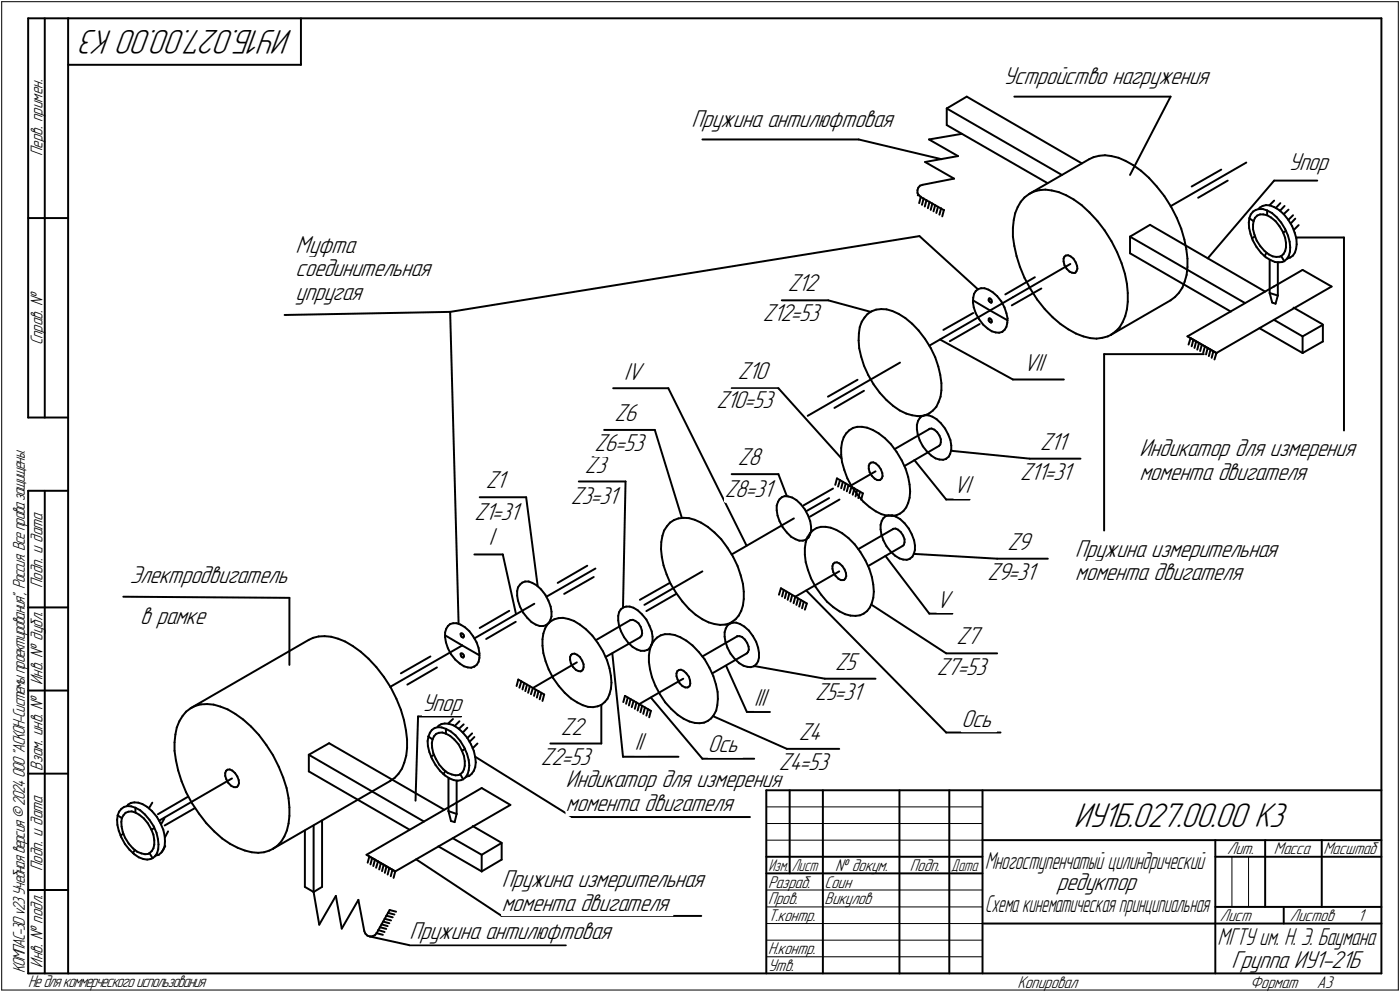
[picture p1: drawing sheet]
<svg xmlns="http://www.w3.org/2000/svg" width="421mm" height="298mm" viewBox="0 0 421 298" stroke-linecap="round" stroke-linejoin="round" font-family="sans-serif">
<defs><g id="words">
<g font-size="10.9">
<text x="88.1" y="9" transform="rotate(-180 88.1 9)">ИУ1Б.027.00.00 К3</text>
<text x="322.9" y="248.5">ИУ1Б.027.00.00 К3</text>
</g>
<g font-size="7.8">
<text x="301.8" y="25.3">Устройство нагружения</text>
<text x="208" y="38.2">Пружина антилюфтовая</text>
<text x="387.5" y="50.9">Упор</text>
<text x="88.9" y="75.9">Муфта</text>
<text x="88.9" y="83">соединительная</text>
<text x="236.9" y="87.6">Z12</text>
<text x="88.9" y="90.2">упругая</text>
<text x="229.4" y="96.6">Z12=53</text>
<text x="221.9" y="114">Z10</text>
<text x="307.8" y="111.4">VII</text>
<text x="187.7" y="114">IV</text>
<text x="215.4" y="122.6">Z10=53</text>
<text x="184.8" y="126.5">Z6</text>
<text x="178.8" y="135.6">Z6=53</text>
<text x="312.8" y="135.1">Z11</text>
<text x="342.7" y="137.1">Индикатор для измерения</text>
<text x="175.9" y="142">Z3</text>
<text x="221.9" y="139.8">Z8</text>
<text x="146.1" y="146.8">Z1</text>
<text x="218" y="149.4">Z8=31</text>
<text x="286.8" y="148.3">VI</text>
<text x="306.8" y="144.2">Z11=31</text>
<text x="342.7" y="144.3">момента двигателя</text>
<text x="171.7" y="151.4">Z3=31</text>
<text x="142.7" y="156.2">Z1=31</text>
<text x="147" y="163.6">I</text>
<text x="303" y="165.2">Z9</text>
<text x="323.4" y="167.3">Пружина измерительная</text>
<text x="39" y="175.1">Электродвигатель</text>
<text x="297" y="174.3">Z9=31</text>
<text x="323.4" y="174.4">момента двигателя</text>
<text x="281.6" y="182.6">V</text>
<text x="42.2" y="187.6">в рамке</text>
<text x="287.7" y="193.7">Z7</text>
<text x="251.2" y="201.3">Z5</text>
<text x="281.7" y="202.7">Z7=53</text>
<text x="126.9" y="213.5">Упор</text>
<text x="226.8" y="212.1">III</text>
<text x="245.2" y="210.3">Z5=31</text>
<text x="168.7" y="220.7">Z2</text>
<text x="289.2" y="218.4">Ось</text>
<text x="190.9" y="225.4">II</text>
<text x="212.9" y="226">Ось</text>
<text x="240.2" y="222.4">Z4</text>
<text x="162.7" y="229.8">Z2=53</text>
<text x="234.2" y="231.5">Z4=53</text>
<text x="170.2" y="236.4">Индикатор для измерения</text>
<text x="170.2" y="243.6">момента двигателя</text>
<text x="150.9" y="266.6">Пружина измерительная</text>
<text x="317.9" y="267.5">редуктор</text>
<text x="150.9" y="273.7">момента двигателя</text>
<text x="123.2" y="282.2">Пружина антилюфтовая</text>
<text x="370.3" y="291">Группа ИУ1-21Б</text>
</g>
<g font-size="7.6">
<text x="296.3" y="261.1">Многоступенчатый цилиндрический</text>
<text x="366.2" y="284.1">МГТУ им. Н. Э. Баумана</text>
</g>
<text font-size="7.5" x="296.3" y="274">Схема кинематическая принципиальная</text>
<g font-size="5.4">
<text x="12.8" y="46.9" transform="rotate(-90 12.8 46.9)">Перв. примен.</text>
<text x="12.8" y="103.8" transform="rotate(-90 12.8 103.8)">Справ. №</text>
<text x="12.8" y="176.7" transform="rotate(-90 12.8 176.7)">Подп. и дата</text>
<text x="12.8" y="205.8" transform="rotate(-90 12.8 205.8)">Инв. № дубл.</text>
<text x="12.8" y="231.6" transform="rotate(-90 12.8 231.6)">Взам. инв. №</text>
<text x="369.1" y="256.8">Лит.</text>
<text x="383.1" y="256.8">Масса</text>
<text x="398" y="256.8">Масштаб</text>
<text x="12.8" y="261.7" transform="rotate(-90 12.8 261.7)">Подп. и дата</text>
<text x="251.2" y="261.8">№ докум.</text>
<text x="273.6" y="261.8">Подп.</text>
<text x="231" y="266.8">Разраб.</text>
<text x="248" y="266.8">Соин</text>
<text x="231" y="271.8">Пров.</text>
<text x="248" y="271.8">Викулов</text>
<text x="231" y="276.8">Т.контр.</text>
<text x="366.9" y="276.8">Лист</text>
<text x="387.9" y="276.8">Листов</text>
<text x="408.4" y="276.8">1</text>
<text x="231" y="286.8">Н.контр.</text>
<text x="7.5" y="292.5" transform="rotate(-90 7.5 292.5)">КОМПАС-3Dv23Учебнаяверсия©2024ООО&quot;АСКОН-Системыпроектирования&quot;, Россия. Всеправазащищены.</text>
<text x="12.8" y="290.8" transform="rotate(-90 12.8 290.8)">Инв. № подл.</text>
<text x="231" y="291.8">Утв.</text>
<text x="8.5" y="296.7">Недлякоммерческогоиспользования</text>
<text x="306" y="296.8">Копировал</text>
<text x="376" y="296.8">Формат</text>
<text x="396" y="296.8">A3</text>
</g>
<g font-size="5.3">
<text x="231.1" y="261.8">Изм.</text>
<text x="238.1" y="261.8">Лист</text>
<text x="286.1" y="261.8">Дата</text>
</g>
</g></defs>
<g fill="none" stroke="#000" stroke-width=".59">
<path d="M8.5 5.5v120zM8.5 5.5h12zM13.5 5.5v120zM20.5 5.5v287zM20.5 5.5h395zM20.5 19.5h70zM90.5 5.5v14zM415.5 5.5v287zM284.7 32.6l6-3.6zM284.7 32.6v5zM284.7 32.6l34.7 20zM284.7 37.6l30.3 17.4z"/>
<path d="M290.7 29l34.7 20.1zM305.1 29h46.9zM352 29l-12.1 23.6zM211.2 41.9h47zM258.2 41.9l24.9 5.9zM275.9 57.1v.9zM275.9 58l.5 .7zM276 58.7h.1M276.1 58.6h.1M276.2 56.4l-.3 .7zM276.4 58.7l.5 .5zM276.7 55.8l.8-.3z"/>
<path d="M276.7 55.8l-.5 .6zM276.9 59.2l7 4zM276.9 59.1l-.5 1.9zM277.5 55.5l9.4-1.8zM277.8 59.6l-.5 2zM278.2 48.7l9.9-1.8zM278.2 48.7l8.7 5zM279.4 41.9l9.9-1.7zM279.4 41.9l8.7 5zM308.1 59.4l1.4-1.1zM308.1 59.4l-1.1 1.2zM309.5 58.3l1.4-.7z"/>
<path d="M309.7 58.2l17.9-10.4zM310.9 57.6l1.7-.5zM312.6 57.1l1.8-.1zM314.4 57l1.9 .2zM316.3 57.2l2.1 .5zM318.4 57.7l2.2 1zM320.6 58.7l2.3 1.2zM322.9 59.9l2.4 1.7zM327.6 47.8l1.2-.6zM328.8 47.2l1.7-.4zM330.5 46.8l1.8-.1zM332.3 46.7l2 .2z"/>
<path d="M334.3 46.9l2.1 .5zM336.4 47.4l2.1 .9zM338.5 48.3l2.3 1.3zM340.8 49.6l2.4 1.7zM343.2 51.3l2.3 2.1zM345.5 53.4l2.4 2.6zM347.9 56l2.3 2.9zM350.2 58.9l2 3.2zM358.4 56l8.9-5zM360.3 59.4l8.9-5.1zM383.2 54.3h13zM383.2 54.3l-20 23.3z"/>
<path d="M8.5 65.5h12zM276.5 71l17.6 16zM278.6 60.1l-.5 2zM279.6 60.6l-.5 2zM280.4 61.1l-.5 2zM281.3 61.6l-.5 1.9zM282.1 62.1l-.5 1.9zM283 62.6l-.5 1.9zM283.9 63.1l-.5 1.9zM304.6 68.5v2.6zM304.6 71.1l.5 2.8zM304.9 66.1l-.3 2.4z"/>
<path d="M305.1 73.9l.6 3.1zM305.3 64.1l-.4 2zM305.7 77l1 3.2zM306.1 62.2l-.8 1.9zM307 60.6l-.9 1.6zM319.9 77.7v.9zM319.9 78.6l.2 1.1zM320.1 77.1l.4-.3zM320.1 77.1l-.2 .6zM320.1 79.7l.7 1.1zM320.5 76.8l.7-.1zM321.2 76.7l.8 .3z"/>
<path d="M322 77l.8 .7zM322.8 77.7l.7 1.1zM323.5 78.8l.4 1.1zM323.9 79.9l.1 .9zM325.3 61.6l2.4 2.2zM327.7 63.8l2.3 2.6zM330 66.4l2.2 2.9zM332.2 69.3l2.1 3.2zM334.3 72.5l1.7 3.3zM336 75.8l1.3 3.3zM337.3 79.1l1 3.2zM339.9 71.1l6-3.5z"/>
<path d="M339.9 71.1v5zM339.9 71.1l34.6 20zM339.9 76.1l30.3 17.5zM345.9 67.6l34.6 20zM352 62l22.8-13.1zM352.2 62.1l1.7 3.3zM353.9 65.4l1.4 3.3zM355.3 68.7l.9 3.3zM356.2 72l.6 2.9zM356.8 74.9l.3 2.8zM357.1 77.7v2.6zM375.6 66.9l.1 1.6z"/>
<path d="M375.7 68.5l.4 1.8zM375.8 65.5l-.2 1.4zM375.8 65.6l1.2 .9zM376.1 70.3l.7 1.9zM376.2 64.4l-.4 1.1zM376.5 71.6l.9-.6zM376.8 72.2l1.1 2zM376.9 67.6v1.3zM376.9 68.9l.4 1.6zM376.9 63.6l.8-.5zM376.9 63.6l-.7 .8zM377 66.4l-.1 1.2z"/>
<path d="M377.3 70.5l.7 1.8zM377.4 65.4l-.4 1zM377.7 63.1l.9-.3zM377.9 74.2l1.3 1.7zM378 72.3l1.1 1.7zM378.1 64.8l.9-.4zM378.1 64.8l-.7 .6zM378.6 62.8h1.2zM378.9 62.4l.8-.5zM378.9 62.4l-.4 .4zM379 64.4h.9zM379.1 74l1.2 1.4z"/>
<path d="M379.2 75.9l1.5 1.4zM379.7 61.9l1-.3zM379.8 62.8l1.3 .4zM379.9 64.4l1.2 .3zM380.3 75.4l1.3 1.1zM380.7 77.3l1.4 .8zM380.7 61.6l1.2 .1zM380.9 75.9l-.6 1.1zM381.1 64.7l1.2 .7zM381.1 63.2l1.4 .8zM381.1 63.2v1.5zM381.6 76.5l1.2 .5z"/>
<path d="M381.8 61.7l1.4-1.4zM381.8 78.1v10zM381.9 61.7l1.3 .5zM382.1 78.1l1.4 .6zM382.3 65.4l1.3 1.1zM382.5 64l1.5 1.3zM382.8 77l1.1 .2zM383.2 62.2l1.4 .9zM383.5 78.7l1.1 .1zM383.6 66.5l1.2 1.5zM383.9 77.2l1-.1zM384 65.3l1.3 1.6z"/>
<path d="M384.3 78.8v10zM384.6 78.8l1.1-.1zM384.6 63.1l1.5 1.2zM384.8 68l1 1.7zM384.9 77.1l.4-.1zM385.1 61l-1.4 1.5zM385.3 77l.7-.6zM385.3 66.9l1.2 1.9zM385.3 77l.9 1.5zM385.7 78.7l.5-.2zM385.8 69.7l.7 1.8zM385.9 69.9l.9-.6z"/>
<path d="M386.1 64.3l1.3 1.7zM386.1 64.3l1.4-1.3zM386.2 78.5l.8-.7zM386.3 61.9l-1.3 1.4zM386.5 75.4l-.5 1zM386.5 71.5l.3 1.5zM386.5 68.8l.8 2zM386.8 74.3l-.3 1.1zM386.8 73v1.3zM387.1 77.7l.9-.3zM387.3 70.8l.6 1.8zM387.4 66l1.2 2z"/>
<path d="M387.5 66l1.4-1.3zM387.6 76.9l-.6 .9zM387.9 72.6l.1 1.7zM387.9 75.7l-.3 1.2zM388 74.3l-.1 1.4zM388 77.4l.9-.6zM388.6 68l.8 1.9zM389.1 69.1l1.5-1.5zM389.4 69.9l.5 1.8zM389.5 75.9l-.6 .9zM389.6 65.7l-1.4 1.4zM389.8 74.8l-.3 1.1z"/>
<path d="M389.8 71.4h14.4zM389.9 71.7l.1 1.7zM390 73.4l-.2 1.4zM404.2 71.4v58zM85.6 94.7l49.8-1zM135.4 93.7l2.5 93.8zM135.4 93.7l141.1-22.7zM235.1 90.3h14zM249.1 90.3l12.8 3.4zM258.6 98.3l-.3 1.9zM259.2 96.7l-.6 1.6zM260 95.4l-.8 1.3z"/>
<path d="M260.9 94.3l1.2-.7zM260.9 94.3l-.9 1.1zM262.1 93.6l1.4-.6zM263.5 93l1.5-.1zM265 92.9l1.6 .1zM266.6 93l1.8 .5zM268.4 93.5l1.9 .8zM270.3 94.3l2 1.3zM272.3 95.6l2 1.7zM274.3 97.3l2 2zM276.3 99.3l1.9 2.6zM283.7 99.1l9-5z"/>
<path d="M292.6 90.8l.3 1.6zM292.6 90.3l5.2 3zM292.7 89.5l-.1 1.3zM292.9 92.4l.6 1.7zM292.9 88.3l-.2 1.2zM293.5 87.5l.7-.6zM293.5 87.5l-.6 .8zM293.5 94.1l1 1.8zM294.2 86.9l.9-.3zM294.5 95.9l1.2 1.6zM295.1 86.6h1zM295.7 97.5l1.3 1.2z"/>
<path d="M296.1 86.6l1.2 .4zM297 98.7l1.3 .9zM297.3 87l1.2 .8zM297.3 89.9v.4zM297.3 90.3l.4 .5zM297.3 95.8v.6zM297.3 96.4l.4 .4zM297.5 89.7h.4zM297.5 89.7l-.2 .2zM297.5 95.7l.4 .1zM297.5 95.7l-.2 .1zM297.7 90.8l.3 .1z"/>
<path d="M297.7 96.8l.3 .1zM297.8 93.3l5.2 3zM297.9 89.7l.3 .5zM297.9 95.8l.3 .4zM298 90.9h.2zM298 96.9h.2zM298.2 90.2l.1 .4zM298.2 96.2l.1 .4zM298.3 99.6l1.2 .3zM298.3 90.6l-.1 .3zM298.3 96.6l-.1 .3zM298.5 87.8l1.4 1.2z"/>
<path d="M299.5 99.9l1 .1zM299.9 89l1.3 1.6zM300.5 100l.9-.3zM301.2 90.6l.9 1.8zM301.4 99.7h.1M301.5 99.7l.7-.6zM302.1 92.4l.6 1.7zM302.3 88.5l8.9-5.2zM302.7 98.2l-.5 .9zM302.7 94.1l.3 1.6zM302.9 97l-.2 1.2zM303 95.7l-.1 1.3z"/>
<path d="M304.3 91.8l8.9-5.1zM304.6 89.3l17.3-10zM306.7 80.2l1.4 3.3zM308.1 83.5l1.8 3.3zM309.9 86.8l2 3.2zM311.9 90l2.3 2.9zM314.2 92.9l2.4 2.4zM316.6 95.3l2.3 2.1zM318.9 97.4l2.4 1.6zM320.8 80.8l.8 .8zM321.3 99l2.3 1.2zM321.6 81.6l.8 .4z"/>
<path d="M322.4 82h.7zM323.1 82h.3zM323.8 81.4l-.4 .6zM324 80.8l-.2 .6zM335.5 99.6l1.2-1.2zM337.7 96.8l-1 1.6zM338.3 82.3l.6 3zM338.4 95l-.7 1.8zM338.9 93l-.5 2zM338.9 85.3l.3 2.8zM339.2 90.7l-.3 2.3zM339.2 88.1v2.6z"/>
<path d="M352 90.3l1.4-1.1zM354.6 88l-1.2 1.2zM355.6 86.4l-1 1.6zM356.3 84.7l-.7 1.7zM356.9 82.6l-.6 2.1zM357.1 80.3l-.2 2.3zM378.8 98.6l13 7.5zM381.8 88.1l2.5 .7zM381.8 88.1l.8 2.8zM382.6 90.9l1 .4zM383.1 86.1l8.7-5zM383.1 96.1l8.7 5z"/>
<path d="M384.3 88.8l-.7 2.5zM389 92.5l8.8 5zM391.8 81.1l8.7 5zM397.8 97.6v5zM184.4 116.7h16.6zM201 116.7l23.5 47.3zM220 116.7h14.1zM234.1 116.7l19 21.1zM249 119.2l8.9-5.1zM258.2 102.3l.2 2.3zM258.3 100.2l-.1 2.1zM258.4 104.6l.6 2.6z"/>
<path d="M259 107.2l.8 2.7zM259.8 109.9l1.3 2.8zM261.1 112.7l1.6 2.8zM262.7 115.5l1.9 2.5zM264.6 118l2 2.2zM278.2 101.9l1.7 2.7zM279.5 103.9l25.1-14.6zM279.9 104.6l1.4 2.8zM281.3 107.4l.9 2.8zM282.2 110.2l.6 2.5zM282.7 102l21.9 12zM282.8 112.7l.3 2.4z"/>
<path d="M282.9 119.2l-.6 1.6zM283.1 117.3l-.2 1.9zM283.1 115.1v2.2zM285.7 102.5l8.9-5.1zM304.6 114h15.4zM323.6 100.2l2.2 .9zM325.8 101.1l2 .5zM327.8 101.6l2 .2zM329.8 101.8l1.8-.3zM331.6 101.5l1.6-.4zM332.1 106.4v53zM332.1 106.4h29.9z"/>
<path d="M333.2 101.1l1-.5zM334.2 100.6l1.3-1zM334.2 100.6l17.8-10.3zM357.1 101.1l26-15zM357.1 101.1l8.7 5zM358.1 101.6l-.6 1.9zM358.1 101.6l7.7 4.5zM358.9 102.1l-.5 2zM359.7 102.6l-.5 2zM360.6 103.1l-.5 2zM361.4 103.6l-.5 1.9zM362.4 104.1l-.5 1.9z"/>
<path d="M363.2 104.6l-.5 1.9zM364.1 105.1l-.5 1.9zM364.9 105.6l-.5 1.9zM365.8 106.1l34.7-20zM365.8 106.1l-.5 1.9zM391.8 101.1l6-3.5zM391.8 101.1v5zM391.8 106.1l6-3.5zM8.5 125.5h12zM181.7 129.2h15.2zM196.9 129.2l8.2 26.4zM242.9 125l27.8-16z"/>
<path d="M251 122.6l8.8-5.2zM253 134.6v2.1zM253 136.7l.2 2.2zM253.2 132.9l-.2 1.7zM253.2 138.9l.7 2.3zM253.7 131.4l-.5 1.5zM254.5 130.2l-.8 1.2zM255.4 129.3l1.1-.7zM255.4 129.3l-.9 .9zM256.5 128.6l1.3-.3zM257.8 128.3h1.4zM259.2 128.3l1.6 .2z"/>
<path d="M260.8 128.5l1.7 .7zM261.3 140v.9zM261.5 139.4l.5-.4zM261.5 139.4l-.2 .6zM262 139l.6-.1zM262.5 129.2l1.7 1zM262.6 138.9l.8 .4zM263.4 139.3l.8 .7zM264.2 130.2l1.9 1.5zM266.1 131.7l1.9 1.8zM266.6 120.2l2 1.8zM268 133.5l1.7 2.3z"/>
<path d="M268.6 122l2 1.4zM269.1 135l10.4-6.1zM269.7 135.8l1.5 2.5zM270.6 123.4l1.9 .9zM271.2 138.3l1.2 2.6zM272.5 124.3l1.8 .5zM274.3 124.8l1.7 .3zM275 138.3l9.6 11.8zM275.8 127.7v1.3zM275.8 129l.2 1.6zM276 130.6l.6 1.7zM276 125.1l1.5-.1z"/>
<path d="M276.1 126.5l-.3 1.2zM276.6 125.6l.7-.5zM276.6 125.6l-.5 .9zM276.6 132.3l.9 1.8zM277.3 125.1l.8-.3zM277.5 134.1l1.3 1.6zM277.5 125l1.4-.5zM278.1 124.8h1.1zM278.8 135.7l1.3 1.2zM278.9 124.5l.6-.3zM279.2 124.8l1.2 .4zM279.5 124.2l1.1-.8z"/>
<path d="M279.6 128.9l.6-.1zM279.6 128.9h.1M280.1 136.9l1.2 .9zM280.2 128.8l.8 .3zM280.4 125.2l1.3 .8zM281 129.1l.9 .8zM281.3 137.8l1.2 .3zM281.6 122.3l-1 1.1zM281.7 126l1.3 1.2zM281.9 129.9l.6 1zM282.3 120.8l-.7 1.5zM282.5 138.1l1.1 .1z"/>
<path d="M282.5 130.9l.5 1.1zM282.8 133.6l-.4 .4zM283 127.2l1.2 1.6zM283 132.9l-.2 .7zM283 132v.9zM283.6 138.2l.9-.3zM284.2 128.8l1 1.8zM284.5 137.9h.1M284.6 137.8l.7-.6zM285.2 130.6l.6 1.6zM285.7 136.4l-.4 .8zM285.8 132.2l.3 1.7z"/>
<path d="M286 135.5l23.7 2.3zM286.1 135.2l-.4 1.2zM286.1 133.9v1.3zM309.7 137.8h15.3zM8.5 147.5v145zM8.5 147.5h12zM13.5 147.5v145zM144.3 149.4h13.9zM158.2 149.4l3.5 26.8zM174.1 144.7h14zM188.1 144.7l-.7 37.8zM199.7 159.4l-.5 1.6z"/>
<path d="M200.6 158.2l-.9 1.2zM201.5 157.1l1.2-.8zM201.5 157.1l-.9 1.1zM202.7 156.3l1.3-.5zM204 155.8l1.6-.2zM205.6 155.6l1.6 .1zM207.2 155.7l1.8 .5zM209 156.2l1.8 .9zM210.8 157.1l2.1 1.2zM212.9 158.3l2 1.7zM220 142.5h14.1zM233.6 152v1.3z"/>
<path d="M233.6 153.3l.2 1.6zM233.8 154.9l.6 1.7zM233.9 150.9l-.3 1.1zM234.1 142.5l2.5 6.6zM234.4 150l.7-.6zM234.4 150l-.5 .9zM234.4 156.6l1 1.8zM235.1 149.4l.9-.3zM235.4 158.4l1.2 1.6zM236 149.1l1.1 .1zM237.1 149.2l1.2 .3zM238.3 149.5l1.2 .8z"/>
<path d="M239.5 150.3l1.3 1.2zM240.8 151.5l1.3 1.6zM241.6 151.9l8.9-5.1zM242.1 153.1l.9 1.8zM242.4 153.7l6.9-4zM243 154.9l.7 1.7zM243.6 155.3l8.9-5.2zM243.7 156.6l.2 1.6zM243.9 159.6l-.3 1.1zM243.9 158.2v1.4zM244.5 159.3l1.1-.6zM244.5 159.3l-.9 1z"/>
<path d="M245.6 158.7l1.3-.4zM246.9 158.3h1.4zM248.3 158.3l1.6 .3zM249.9 158.6l1.6 .7zM251.5 159.3l1.8 1zM251.7 143.8l-.5 1.9zM251.7 143.8l7.8 4.5zM252.6 144.3l-.5 1.9zM253.5 144.8l-.5 1.9zM253.9 141.2l.9 2.6zM254.3 145.3l-.5 1.9zM254.8 143.8l1.4 2.5z"/>
<path d="M255.2 145.8l-.5 1.9zM255.5 146.1l7.8-4.5zM256.1 146.2l-.6 2zM256.2 146.3l1.7 2.4zM257 146.7l-.5 2zM257.8 147.2l-.5 2zM257.9 148.7l1.8 2.1zM258.7 147.7l-.6 2zM259.5 148.3l-.5 1.9zM259.7 150.8l1.8 1.6zM261.3 140.9l.2 1zM261.5 152.4l1.9 1.3z"/>
<path d="M261.5 141.9l.7 1.1zM262.2 143l.9 .8zM263.1 143.8l.7 .5zM263.4 153.7l1.7 .8zM263.8 144.3h.7zM264.2 140l.7 1.1zM264.5 144.3l.3-.1zM264.8 144.2l.4-.4zM264.8 157.7v1.4zM264.8 159.1l.3 1.5zM264.9 141.1l.4 1.1zM265.1 154.5l1.6 .4z"/>
<path d="M265.2 156.5l-.4 1.2zM265.3 142.2l.1 .9zM265.4 143.1l-.2 .7zM265.7 155.7l.7-.6zM265.7 155.7l-.5 .8zM266.4 155.1l.8-.2zM266.7 154.9l1.5 .1zM267.2 154.9h1.1zM268.2 155l1.4-.1zM268.3 154.9l1.2 .4zM268.6 158.9l.7-.1zM268.6 158.9h.1"/>
<path d="M269.3 158.8l.8 .4zM269.5 155.3l1.3 .7zM269.6 154.9l1.1-.6zM270.1 159.2l.8 .7zM270.7 154.3l1-.7zM270.8 156l1.2 1.2zM270.9 159.9l.7 1.1zM272 157.2l1.3 1.6zM272 140l10.4-6zM272.4 140.9l.7 2.4zM272.5 152.5l-.8 1.1zM273.1 151.1l-.6 1.4z"/>
<path d="M273.1 143.3l.5 2.3zM273.3 158.8l.9 1.8zM273.6 149.6l-.5 1.5zM273.6 145.6l.1 2.1zM273.7 147.7l-.1 1.9zM284.6 150.1h7zM37.1 179.3l49.9 .4zM87 179.7v20.1zM142.7 166.6h8.5zM151.2 166.6l4 18zM155.5 177.6v1.4zM155.5 179l.3 1.5z"/>
<path d="M155.8 176.5l-.3 1.1zM156.4 175.7l.7-.6zM156.4 175.7l-.6 .8zM157.1 175.1l.8-.3zM157.9 174.8h1.1zM159 174.8l1.1 .4zM160.1 175.2l1.4 .7zM161.5 175.9l1.2 1.2zM162.7 177.1l1.3 1.6zM164 178.7l.9 1.8zM164.3 179.3l14.8-8.4zM167.7 175.2l8.9-5.2z"/>
<path d="M169.7 178.5l8.9-5.1zM198.8 165l.3 2.4zM198.9 162.9l-.1 2.1zM199.1 167.4l.5 2.5zM199.2 161l-.3 1.9zM199.6 169.9l.9 2.7zM200.5 172.6l1.2 2.8zM201.7 175.4l1.7 2.8zM203.4 178.2l1.8 2.6zM214.9 160l2 2.1zM216.9 162.1l1.9 2.5zM218.8 164.6l1.7 2.7z"/>
<path d="M220 166.6l18.8-10.8zM220.5 167.3l1.3 2.8zM221.8 170.1l1 2.8zM222.8 172.9l.6 2.5zM223.4 175.4l.3 2.4zM223.7 177.8v2.2zM234.9 176.8l-.6 1.9zM234.9 176.8l7.8 4.6zM235.7 177.3l-.5 1.9zM236.6 177.8l-.5 1.9zM236.6 160l1.3 1.3zM237.4 178.3l-.5 2z"/>
<path d="M237.9 161.3l1.4 .8zM238.3 178.8l-.6 2zM239.2 179.3l13.2-7.6zM239.2 179.3l-.5 2zM239.3 162.1l1.1 .4zM240 179.8l-.5 2zM240.4 162.5h1.1zM241.5 162.5l.8-.3zM242.1 164.7v2zM242.1 166.7l.2 2.2zM242.3 162.2h.1M242.3 163l-.2 1.7z"/>
<path d="M242.3 168.9l.7 2.4zM242.4 162.1l.8-.6zM242.5 177.5l42.1 42.6zM242.8 161.5l-.5 1.5zM243 171.3l.9 2.5zM243.6 160.7l-.4 .8zM243.6 160.3l-.8 1.2zM243.9 173.8l1.4 2.6zM245.3 176.4l1.7 2.3zM247 178.7l1.8 2.1zM250.4 170.1v.8zM250.4 170.9l.2 1.1z"/>
<path d="M250.6 169.4l.4-.3zM250.6 169.4l-.2 .7zM250.6 172l.7 1.1zM251 169.1l.7-.1zM251.3 173.1l.8 .8zM251.7 169l.8 .3zM252.1 173.9l.8 .4zM252.5 169.3l.8 .8zM252.9 174.3h.7zM253.3 160.3l1.9 1.4zM253.3 170.1l.7 1zM253.6 174.3l.3-.1z"/>
<path d="M254 171.1l.4 1.1zM254.3 173.8l-.4 .4zM254.4 172.2l.1 .9zM254.5 173.1l-.2 .7zM255.2 161.7l1.8 1.9zM257 163.6l1.7 2.3zM258.1 165l10.5-6zM258.7 165.9l1.6 2.5zM260.3 168.4l1.2 2.5zM261.1 170.1l10.3-6zM261.5 170.9l.7 2.5zM262.2 173.4l.4 2.3z"/>
<path d="M262.6 179.7l-.4 1.5zM262.6 175.7l.2 2.1zM262.8 177.8l-.2 1.9zM265.1 160.6l.6 1.8zM265.7 162.4l.9 1.8zM266.3 167l13.2 17.4zM266.6 164.2l1.3 1.6zM267.9 165.8l1.3 1.2zM269.2 167l1.3 .8zM270.5 167.8l1.1 .3zM271.4 164.1l.5-.4zM271.6 168.1l1.1 .1z"/>
<path d="M271.6 161l.4 1.1zM272 163l-.1 .7zM272 162.1v.9zM272.7 168.2l.9-.2zM273.6 168h.1M273.6 167.9l.8-.6zM274.2 160.6l.7 1.8zM274.8 166.5l-.4 .8zM274.8 166.5l25.1 1.4zM274.9 162.4l.3 1.5zM275.2 165.3l-.4 1.2zM275.2 163.9v1.4z"/>
<path d="M299.9 167.9h15.2zM8.5 182.5h12zM92.9 192.3l1.2-.6zM94.1 191.7l1.7-.4zM95.8 191.3l1.8-.1zM97.6 191.2l2 .1zM99.6 191.3l2.1 .6zM101.7 191.9l2.1 .9zM103.8 192.8l2.3 1.3zM106.1 194.1l2.4 1.7zM108.5 195.8l2.3 2.2zM110.8 198l2.4 2.5z"/>
<path d="M133.9 190.1v1.3zM133.9 191.4l.2 1.6zM133.9 190.9l5.1 3.1zM134.1 193l.6 1.8zM134.2 189l-.3 1.1zM134.7 188.1l.7-.6zM134.7 188.1l-.5 .9zM134.7 194.8l.9 1.8zM135.4 187.5l.9-.2zM135.6 196.6l1.3 1.6zM136.3 187.3h1zM136.9 198.2l1.4 1.2z"/>
<path d="M137.3 187.3l1.2 .4zM138.3 199.4l1.2 .8zM138.5 187.7l1.3 .8zM138.5 190.5l.1 .5zM138.5 196.5l.1 .5zM138.6 191l.3 .4zM138.6 197l.3 .4zM138.7 190.3l.4 .1zM138.7 190.3l-.2 .2zM138.7 196.3l.4 .1zM138.7 196.3l-.2 .2zM138.9 191.4l.4 .2z"/>
<path d="M138.9 197.4l.4 .2zM139 194l5.2 2.9zM139.1 190.4l.3 .4zM139.1 196.4l.3 .4zM139.3 191.6h.1M139.3 197.6h.1M139.4 190.8l.1 .5zM139.4 196.8l.1 .5zM139.5 191.3l-.1 .2zM139.5 197.3l-.1 .2zM139.8 188.5l1.3 1.2zM141.1 189.7l1.2 1.6z"/>
<path d="M142.3 191.3l1 1.7zM142.7 191.9l18-10.5zM143.3 193l.6 1.7zM143.9 198.9l-.5 .8zM143.9 194.7l.3 1.6zM144.2 197.7l-.3 1.2zM144.2 196.3v1.4zM144.3 188.7l8.9-5.1zM146.2 192l8.9-5.1zM155.8 180.5l.6 1.8zM156.4 182.3l.9 1.8zM157.3 184.1l1.3 1.6z"/>
<path d="M158.6 185.7l1.3 1.2zM159.9 186.9l1.2 .8zM161.1 187.7l1.2 .4zM162.3 188.1h1.1zM163.2 192.1v2zM163.2 194.1l.2 2.2zM163.4 188.1l.9-.2zM163.4 190.4l-.2 1.7zM163.4 196.3l.7 2.4zM163.9 188.9l-.5 1.5zM164.1 198.7l.9 2.5zM164.3 187.9h.1"/>
<path d="M164.3 187.8l.7-.6zM164.6 187.7l-.7 1.2zM164.9 180.5l.7 1.8zM165.5 186.4l-.5 .8zM165.5 186.8l1.2-.7zM165.5 186.8l-.9 .9zM165.6 182.3l.3 1.5zM165.9 185.3l-.4 1.1zM165.9 183.8v1.5zM166.7 186.1l1.3-.3zM168 185.8l1.3-.1zM169.3 185.7l1.6 .3z"/>
<path d="M170.9 186l1.7 .6zM171.4 197.4v.9zM171.4 198.3l.3 1.1zM171.7 196.8l.4-.3zM171.7 196.8l-.3 .6zM171.7 199.4l.7 1.1zM172.1 196.5l.7-.1zM172.6 186.6l1.8 1.1zM172.8 196.4l.8 .4zM173.6 196.8l.8 .6zM174.4 187.7l1.9 1.4zM174.4 197.4l.7 1.1z"/>
<path d="M175.1 198.5l.4 1.1zM175.5 199.6v.9zM176.3 189.1l1.8 1.9zM178.1 191l1.7 2.3zM179.2 192.4l10.4-6zM179.8 193.3l1.6 2.4zM181.4 195.7l1.1 2.7zM182.1 197.4l10.4-5.9zM182.5 198.4l.8 2.4zM184.1 196.3l3.3 31.1zM185.9 185.1v1.3zM185.9 186.4l.3 1.6z"/>
<path d="M186.2 184l-.3 1.1zM186.2 188l.6 1.7zM186.7 183.1l.8-.6zM186.7 183.1l-.5 .9zM186.8 189.7l.9 1.8zM187.5 182.5l.8-.2zM187.7 191.5l1.3 1.7zM188.3 182.3h1.1zM189 193.2l1.2 1.2zM189.4 182.3l1.1 .3zM189.6 186.4h.1zM189.7 186.4l.6-.1z"/>
<path d="M190.2 194.4l1.3 .8zM190.3 186.3l.8 .3zM190.5 182.6l1.3 .8zM191.1 186.6l.9 .7zM191.5 195.2l1.2 .4zM191.8 183.4l1.3 1.3zM192 187.3l.7 1.1zM192.4 180.3l9-5.1zM192.7 195.6h1.1zM192.7 188.4l.3 1.1zM193 191l-.5 .5zM193 189.5l.1 .8z"/>
<path d="M193.1 184.7l1.3 1.5zM193.1 190.3l-.1 .7zM193.8 195.6l.8-.3zM193.8 181.8l17.4-10.1zM194.4 186.2l.9 1.8zM194.4 183.6l9-5.1zM194.6 195.3h.1M194.7 195.3l.7-.6zM195.2 197v2zM195.2 199l.3 2.2zM195.3 188l.7 1.7zM195.4 195.2l-.2 1.8z"/>
<path d="M195.9 193.8l-.5 .9zM195.9 193.8l-.5 1.4zM196 189.7l.3 1.6zM196.3 192.7l-.4 1.1zM196.3 191.3v1.4zM196.7 192.5l-.8 1.3zM197.6 191.6l1.1-.7zM197.6 191.6l-.9 .9zM198.7 190.9l1.3-.3zM200 190.6h1.4zM201.4 190.6l1.5 .2zM202.9 190.8l1.7 .7z"/>
<path d="M204.6 191.5l1.8 1zM205.2 180.8l2 2.2zM206.4 192.5l1.9 1.5zM207.2 183l2 1.7zM208.3 194l1.8 1.9zM209.2 184.7l2 1.4zM210.1 195.9l1.8 2.2zM211.2 197.3l10.5-6zM211.2 186.1l1.9 .9zM211.9 198.1l1.5 2.6zM213.1 187l1.8 .5zM214.9 187.5l1.7 .3z"/>
<path d="M216.6 187.8l1.5-.1zM217.9 190v1.3zM217.9 191.3l.3 1.6zM218.1 187.7l1.4-.4zM218.2 192.9l.6 1.7zM218.3 188.9l-.4 1.1zM218.8 188l.7-.5zM218.8 188l-.5 .9zM218.8 194.6l.9 1.8zM219.5 187.5l.9-.4zM219.5 187.3l.5-.4zM219.7 196.4l1.3 1.6z"/>
<path d="M220 186.9l1.2-.8zM220.4 187.1h1zM221 198l1.3 1.3zM221.4 187.1l1.2 .4zM221.7 191.2h.7zM221.7 191.2h.1M222.2 185l-1 1.1zM222.3 199.3l1.3 .8zM222.4 191.2l.8 .2zM222.6 187.5l1.3 .8zM222.9 183.6l-.7 1.4zM223.2 191.4l.8 .8z"/>
<path d="M223.4 181.9l-.5 1.7zM223.7 180l-.3 1.9zM223.9 188.3l1.3 1.2zM224 192.2l.7 1zM224.7 193.2l.4 1.1zM225 195.9l-.4 .4zM225.1 194.3l.1 .9zM225.2 189.5l1.2 1.6zM225.2 195.2l-.2 .7zM226.4 191.1l1 1.8zM227.4 192.9l.6 1.7zM228 198.7l-.5 .9z"/>
<path d="M228 194.6l.3 1.6zM228.3 197.6l-.3 1.1zM228.3 196.2v1.4zM240.9 180.3l-.5 2zM241.7 180.8l-.5 2zM242.7 181.4l-.6 1.8zM248.8 180.8l1.8 1.7zM250.6 182.5l1.9 1.2zM252.5 183.7l1.7 .9zM254.2 184.6l1.6 .4zM255.8 185l1.5 .1zM257.3 185.1l1.4-.2z"/>
<path d="M258.7 184.9l1.1-.5zM259.8 184.4l1-.8zM261.6 182.5l-.8 1.1zM262 181.7l22.6 14.6zM262.2 181.2l-.6 1.3zM279.5 184.4h6.9zM284.6 196.3h15.3zM8.5 207.5h12zM53.2 218.6l-.5 2.1zM53.9 216.7l-.7 1.9zM54.9 215.2l-1 1.5zM56 213.9l1.3-1z"/>
<path d="M56 213.9l-1.1 1.3zM57.3 212.9l1.5-.8zM57.6 212.7l35.3-20.4zM58.8 212.1l1.7-.4zM60.5 211.7l1.8-.1zM62.3 211.6l2 .2zM64.3 211.8l2 .5zM66.3 212.3l2.2 .9zM68.5 213.2l2.3 1.3zM70.8 214.5l2.4 1.7zM73.2 216.2l2.3 2.2zM75.5 218.4l2.4 2.5z"/>
<path d="M113.2 200.5l2.3 3zM115.5 203.5l2 3.1zM117.3 206.4l21.7-12.4zM117.5 206.6l1.7 3.4zM119.2 210l1.4 3.3zM120.6 213.3l.9 3.1zM120.6 202.4l8.9-5.1zM121.5 216.4l.6 3.1zM122.1 219.5l.3 2.7zM122.5 205.7l8.9-5.1zM125.7 215.3h13zM125.7 215.3l-.7 25.3z"/>
<path d="M129.9 219.4l.8-.6zM129.9 219.4l-.6 .8zM130.7 218.8l1-.3zM131.7 218.5l1.1 .1zM131.9 218.1l.9-.5zM131.9 218.1l-.3 .4zM132.8 217.6l1-.2zM132.8 218.6l1.3 .4zM133.8 217.4l1.2 .1zM134.1 219l1.5 .8zM134.1 219v1.5zM134.8 217.4l1.4-1.3z"/>
<path d="M135 217.5l1.3 .4zM135.6 219.8l1.4 1.2zM136.3 217.9l1.4 .9zM136.7 218.2l1.5-1.5zM137.7 218.8l1.4 1.2zM138 219l1.4-1.3zM139.5 200.2l1.2 .4zM140.5 218.7l-1.3 1.4zM140.7 200.6l1 .1zM141.7 200.7l.9-.4zM142.6 200.3h.1M142.7 200.3l.7-.6z"/>
<path d="M155.9 204.2l-.5 2zM155.9 204.2l7.8 4.5zM156.8 204.7l-.6 2zM157.6 205.2l-.5 2zM158.5 205.7l-.5 2zM159.3 206.2l-.5 2zM160.3 206.8l13.2-7.7zM160.3 206.8l-.6 1.8zM161.1 207.3l-.5 1.8zM162 207.7l-.5 1.9zM162.8 208.2l-.5 1.9zM163.7 208.7l-.5 2z"/>
<path d="M165 201.2l1.4 2.6zM166.4 203.8l1.7 2.4zM168.1 206.2l1.7 2zM169.8 208.2l1.9 1.7zM171.7 209.9l1.9 1.2zM172.4 200.5l.8 .8zM173.2 201.3l.8 .4zM173.6 211.1l1.7 .8zM174 201.7l.7 .1zM174.7 201.8l.2-.2zM174.9 201.6l.4-.4zM175.3 211.9l1.6 .5z"/>
<path d="M175.5 200.5l-.2 .7zM176.9 212.4l1.5 .1zM178.4 212.5l1.3-.2zM179.7 212.3l1.1-.5zM180.8 211.8l1.1-.8zM180.8 211.8v11.6zM182.7 210l-.8 1zM183.3 208.6l-.6 1.4zM183.3 200.8l.4 2.3zM183.7 207l-.4 1.6zM183.7 203.1l.2 2zM183.9 205.1l-.2 1.9z"/>
<path d="M188 209.1l-.5 1.9zM188 209.1l7.7 4.5zM188.8 209.6l-.5 1.9zM189.7 210.1l-.6 1.9zM190.6 210.6l-.6 1.9zM191.4 211.1l-.5 1.9zM192.3 211.6l13.2-7.6zM192.3 211.6l-.5 1.9zM193.1 212.1l-.5 1.9zM194 212.6l-.5 1.9zM194.9 213.1l-.5 2zM195.5 201.2l.6 2.3z"/>
<path d="M195.7 213.6l-.5 2zM195.7 209.6l15.5 18.4zM196.1 203.5l1 2.6zM197.1 206.1l1.4 2.5zM198.5 208.6l1.6 2.5zM200.1 211.1l1.8 2zM201.9 213.1l1.9 1.7zM203.5 202.4v.8zM203.5 203.2l.3 1zM203.7 201.7l.5-.4zM203.7 201.7l-.2 .7zM203.8 214.8l1.8 1.2z"/>
<path d="M203.8 204.2l.6 1.1zM204.2 201.3h.6zM204.4 205.3l.8 .9zM204.8 201.3l.8 .3zM205.2 206.2l.9 .4zM205.6 216l1.7 .8zM205.6 201.6l.8 .8zM206.1 206.6h.7zM206.4 202.4l.8 1zM206.8 206.6l.2-.1zM207 206.5l.4-.4zM207.2 203.4l.3 1.1z"/>
<path d="M207.3 216.8l1.7 .5zM207.5 204.5l.1 .9zM207.6 205.4l-.2 .7zM209 217.3h1.4zM210.4 217.3l1.4-.1zM211.8 217.2l1.1-.5zM212.9 216.7l1-.8zM213.4 200.7l1.1 2.5zM214.2 202.4l10.4-6.1zM214.5 215.2l22.1 9.8zM214.5 203.2l.8 2.5zM214.7 214.8l-.8 1.1z"/>
<path d="M215.3 205.7l.5 2.2zM215.4 213.5l-.7 1.3zM215.7 211.9l-.3 1.6zM215.8 207.9l.1 2.2zM215.9 210.1l-.2 1.8zM218.4 200.1l6.2 13.9zM223.6 200.1l1.2 .3zM224.6 214h7zM224.8 200.4l1 .1zM225.8 200.5l.9-.3zM226.7 200.2h.1M226.8 200.2l.7-.6z"/>
<path d="M226.8 200.2l21.3 3.8zM248.1 204h15.2zM8.5 232.5h12zM52.5 223.1v2.5zM52.5 225.6l.4 2.9zM52.7 220.7l-.2 2.4zM52.9 228.5l.7 3.1zM53.6 231.6l1 3.2zM54.6 234.8l1.4 3.3zM56 238.1l1.7 3.3zM67.7 232.3v.9zM67.7 233.2l.4 1z"/>
<path d="M68 231.6l.4-.3zM68 231.6l-.3 .7zM68.1 234.2l.6 1.1zM68.4 231.3l.7-.1zM68.7 235.3l.8 .8zM69.1 231.2l.7 .4zM69.5 236.1l.9 .5zM69.8 231.6l.9 .7zM70.4 236.6h.6zM70.7 232.3l.7 1zM71 236.6l.3-.1zM71.4 233.3l.4 1.1z"/>
<path d="M71.6 236.1l-.3 .4zM71.8 234.4l.1 1zM71.9 235.4l-.3 .7zM77.9 220.9l2.2 3zM80.1 223.9l2 3.1zM82.1 227l1.7 3.4zM83.8 230.4l1.4 3.3zM85.2 233.7l1 3.1zM86.2 236.8l.6 3.1zM86.8 239.9l.2 2.8zM92.9 226.8l6.1-3.4zM92.9 226.8v5z"/>
<path d="M92.9 226.8l34.6 20.1zM92.9 231.8l30.3 17.5zM99 223.4l34.6 19.9zM117.3 234.7l1.4-.9zM119.9 232.5l-1.2 1.3zM120.9 231l-1 1.5zM121.6 229.2l-.7 1.8zM122.2 227.1l-.6 2.1zM122.4 224.8l-.2 2.3zM122.4 222.2v2.6zM128.6 222.7l.1 1.5zM128.7 224.2l.4 1.8z"/>
<path d="M128.8 221.3l1.2 .9zM128.9 221.3l-.3 1.4zM129.1 226l.8 1.9zM129.3 220.2l-.4 1.1zM129.6 227.4l.9-.6zM129.9 223.3l.1 1.4zM129.9 227.9l1.1 2zM130 224.7l.3 1.6zM130.1 222.1l-.2 1.2zM130.3 226.3l.8 1.7zM130.6 221.2l-.5 .9zM131 229.9l1.3 1.7z"/>
<path d="M131.1 228l1 1.8zM131.1 220.6l.9-.4zM131.1 220.6l-.5 .6zM132 220.2l1-.1zM132.1 229.8l1.2 1.4zM132.3 231.6l1.5 1.4zM133 220.1l1.1 .4zM133.3 231.2l1.3 1zM133.8 233l1.4 .9zM133.9 231.7l-.6 1zM134.1 220.5l1.3 .6zM134.6 232.2l1.3 .5z"/>
<path d="M134.9 233.8v10zM135.2 233.9l1.3 .5zM135.4 221.1l1.3 1.1zM135.9 232.7l1.1 .3zM136.5 234.4l1.2 .2zM136.7 222.2l1.2 1.5zM137 233l.9-.1zM137 221l1.4 1.7zM137.3 234.6v10zM137.7 234.6l1-.2zM137.9 223.7l1 1.8zM137.9 232.9l.5-.2z"/>
<path d="M138.4 232.7l.7-.6zM138.4 222.7l1.2 1.9zM138.4 232.7l.9 1.5zM138.7 234.4l.6-.2zM138.9 225.5l.6 1.7zM138.9 225.6l1-.6zM139.1 220l1.4 1.7zM139.3 234.2l.7-.6zM139.5 231.2l-.4 .9zM139.5 227.2l.3 1.6zM139.6 224.6l.9 2zM139.8 230.1l-.3 1.1z"/>
<path d="M139.8 228.8v1.3zM140.1 233.4l1-.2zM140.5 226.6l.5 1.8zM140.5 221.7l1.1 2zM140.5 221.8l1.5-1.4zM140.6 232.7l-.6 .9zM141 231.5l-.4 1.2zM141 228.4l.1 1.6zM141.1 230l-.1 1.5zM141.1 233.2l.8-.7zM141.2 222.9l1.5-1.4zM141.6 223.7l.9 1.9z"/>
<path d="M142.2 224.9l1.4-1.5zM142.5 231.6l-.6 .9zM142.5 225.6l.4 1.9zM142.9 230.5l-.4 1.1zM142.9 227.5l.2 1.6zM142.9 227.4l29.1 18.1zM143.1 229.1l-.2 1.4zM144.9 236.8l8.6 5.1zM165.5 223.4h15.3zM187.4 227.4h16.6zM211.2 228h15.6zM230.5 237.5h185z"/>
<path d="M230.5 237.5v55zM236.6 225h15.8zM237.5 237.5v25zM247.5 237.5v55zM270.5 237.5v55zM284.6 220.1h16.3zM285.5 237.5v55zM295.5 237.5v55zM35.2 246.4l.1 1.5zM35.3 247.9l.4 1.8zM35.4 245l-.2 1.4zM35.4 245l1.3 .9z"/>
<path d="M35.7 249.7l.8 1.9zM35.8 243.9l-.4 1.1zM36.2 251.1l.9-.6zM36.5 247l.1 1.4zM36.5 243.1l.8-.6zM36.5 243.1l-.7 .8zM36.5 251.6l1.1 2.1zM36.6 248.4l.3 1.6zM36.7 245.8l-.2 1.2zM36.9 250l.7 1.7zM37.2 244.9l-.5 .9zM37.3 242.5l1.1-.3z"/>
<path d="M37.6 251.7l1.1 1.8zM37.6 253.7l1.3 1.7zM37.8 244.3l.8-.4zM37.8 244.3l-.6 .6zM38.4 242.2l1.1 .1zM38.5 241.8l.9-.5zM38.5 241.8l-.3 .4zM38.6 243.9l1-.1zM38.7 253.5l1.3 1.4zM38.9 255.4l1.5 1.3zM39.4 241.3l1-.2zM39.5 242.3l1.2 .4z"/>
<path d="M39.6 243.8l1.1 .4zM40 254.9l1.2 1zM40.4 256.7l1.3 .9zM40.4 241.1l1.2 .1zM40.6 255.4l-.6 1zM40.7 244.2l1.2 .7zM40.7 242.7l1.5 .8zM40.7 242.7v1.5zM41.2 255.9l1.3 .6zM41.6 241.2l1.2 .4zM41.7 257.6l1.4 .5zM41.9 244.9l1.4 1.1z"/>
<path d="M42.2 243.5l1.4 1.3zM42.5 256.5l1.1 .2zM42.8 241.6l1.5 .9zM43.1 258.1l1.2 .2zM43.3 246l1.1 1.4zM43.6 256.7l.9-.1zM43.6 244.8l1.4 1.6zM44.3 258.3l1-.2zM44.3 242.5l1.4 1.3zM44.4 247.4l1.1 1.8zM44.5 256.6l.5-.2zM45 256.4l.6-.6z"/>
<path d="M45 246.4l1.2 1.9zM45 256.4l.9 1.5zM45.3 258.1l.6-.2zM45.5 249.2l.6 1.7zM45.6 249.3l.8-.5zM45.7 243.8l1.5 1.6zM45.8 241.2l-1 1.7zM45.9 257.9l.8-.6zM46.1 254.9l-.5 .9zM46.1 250.9l.3 1.6zM46.2 248.3l.9 2zM46.4 253.8l-.3 1.1z"/>
<path d="M46.4 252.5v1.3zM46.7 257.1l1.1-.2zM47.1 250.3l.4 1.8zM47.2 245.4l1.1 2zM47.2 256.4l-.5 .9zM47.5 244.7l8.9-5.2zM47.5 252.1l.2 1.6zM47.6 255.2l-.4 1.2zM47.7 253.7l-.1 1.5zM47.8 256.9l.7-.7zM47.8 246.6l22-12.7zM48.3 247.4l.8 1.9z"/>
<path d="M49.1 255.4l-.6 .8zM49.1 249.3l.4 1.9zM49.4 246l-1 1.7zM49.5 248.1l9-5.2zM49.5 254.3l-.4 1.1zM49.5 251.2l.1 1.6zM49.6 252.8l-.1 1.5zM49.7 254.3l-1 1.7zM50.5 249.9l-.9 1.7zM57.7 241.4l2.2 3.1zM59.9 244.5l2.2 2.9zM62.1 247.4l2.3 2.5z"/>
<path d="M64.4 249.9l2.4 2.1zM66.8 252l2.4 1.6zM69.2 253.6l2.3 1.2zM71.5 254.8l2.2 .8zM73.7 255.6l2 .5zM75.7 256.1l1.9 .2zM77.6 256.3l1.8-.2zM79.4 256.1l1.6-.5zM81 255.6l1-.5zM82 255.1l1.4-.9zM82 255.1l35.3-20.4zM84.6 252.9l-1.2 1.3z"/>
<path d="M85.5 251.4l-.9 1.5zM86.3 249.6l-.8 1.8zM86.8 247.5l-.5 2.1zM87 245.2l-.2 2.3zM87 242.7v2.5zM91.7 249.6v16.9zM94.3 248.1v20zM96.9 246.5v20zM110.2 256.9l25.9-15zM110.2 256.9l8.7 5zM111.1 257.4l-.5 1.8zM111.1 257.4l7.8 4.5z"/>
<path d="M111.9 257.8l-.5 2zM112.8 258.3l-.5 2zM113.7 258.8l-.6 2zM114.6 259.3l-.6 2zM115.4 259.8l-.5 2zM125.1 258.2l25.8 17.1zM131.8 254.3l13.1 7.6zM134.9 243.8l2.4 .8zM134.9 243.8l.7 2.9zM135.6 246.7l1.1 .4zM136.1 241.9l8.8-5.1zM136.1 251.9l8.8 5z"/>
<path d="M137.3 244.6l-.6 2.5zM142.2 248.2l8.6 5zM144.9 256.9l6-3.6zM144.9 256.9v5zM150.9 253.3v5zM172 245.5h53.6zM230.5 257.5h65zM295.5 252.5h120zM365.5 252.5v40zM365.5 257.5h15zM380.5 252.5v20zM380.5 257.5h35z"/>
<path d="M397.5 252.5v20zM8.5 267.5h12zM91.7 266.5l2.6 1.6zM94.3 268.1l2.6-1.6zM94.3 268.1l1.7 9.8zM101 269.2l-5 8.7zM101 269.2l1.8 9.9zM107.8 270.4l-5 8.7zM107.8 270.4l1.8 9.4zM109.6 279.8l.3 .8zM113.7 279.5l2 .6zM114.2 278.6l2 .5z"/>
<path d="M114.7 277.8l1.9 .5zM115.2 276.9l1.9 .6zM115.7 276.1l1.9 .5zM116.2 275.2l1.9 .5zM116.2 260.3l-.5 2zM116.7 274.3l1.9 .5zM117.1 260.9l-.5 1.9zM117.2 273.5l1.9 .5zM117.2 273.5l-3.9 6.9zM118 261.4l-.5 1.9zM118.9 261.9l34.6-20zM118.9 261.9l-.5 1.9z"/>
<path d="M144.9 261.9l6-3.6zM150.9 275.3h60zM230.5 262.5h65zM295.5 277.5h70zM365.5 277.5h50zM365.5 272.5h50zM386.1 272.5v5zM8.5 292.5h12zM20.5 292.5h395zM109.9 280.6l.6 .6zM110.5 281.2l.8 .2zM111.3 281.4l.8-.1z"/>
<path d="M111.3 281.4l11.9 2.7zM112.1 281.3l.7-.3zM113.2 280.4l1.9 .5zM113.3 280.4l-.5 .6zM123.2 284.1h47z"/>
</g>
<g fill="#fff" stroke="#fff" stroke-width=".3">
<path d="M39 169.5h49.1zM39 169.6h49.1zM39 169.7h49.1zM39 169.8h49.1zM39 169.8h49.1zM39 169.9h49.1zM39 170h49.1zM39 170.1h49.1zM39 170.2h49.1zM39 170.3h49.1zM39 170.3h49.1zM39 170.4h49.1zM39 170.5h49.1zM39 170.6h49.1zM39 170.7h49.1zM39 170.8h49.1zM39 170.9h49.1zM39 170.9h49.1zM39 171h49.1zM39 171.1h49.1zM39 171.2h49.1zM39 171.3h49.1zM39 171.4h49.1zM39 171.4h49.1zM39 171.5h49.1zM39 171.6h49.1zM39 171.7h49.1zM39 171.8h49.1zM39 171.9h49.1zM39 172h49.1zM39 172h49.1zM39 172.1h49.1zM39 172.2h49.1zM39 172.3h49.1zM39 172.4h49.1zM39 172.5h49.1zM39 172.6h49.1zM39 172.6h49.1zM39 172.7h49.1zM39 172.8h49.1zM39 172.9h49.1zM39 173h49.1zM39 173.1h49.1zM39 173.1h49.1zM39 173.2h49.1zM39 173.3h49.1zM39 173.4h49.1zM39 173.5h49.1zM39 173.6h49.1zM39 173.7h49.1zM39 173.7h49.1zM39 173.8h49.1zM39 173.9h49.1zM39 174h49.1zM39 174.1h49.1zM39 174.2h49.1zM39 174.2h49.1zM39 174.3h49.1zM39 174.4h49.1zM39 174.5h49.1zM39 174.6h49.1zM39 174.7h49.1zM39 174.8h49.1zM39 174.8h49.1zM39 174.9h49.1zM39 175h49.1zM39 175.1h49.1zM39 175.2h49.1zM39 175.3h49.1zM39 175.3h49.1zM39 175.4h49.1zM39 175.5h49.1zM39 175.6h49.1zM39 175.7h49.1zM39 175.8h49.1zM39 175.9h49.1zM39 175.9h49.1zM39 176h49.1zM39 176.1h49.1zM39 176.2h49.1zM39 176.3h49.1zM39 176.4h49.1zM39 176.4h49.1zM39 176.5h49.1z"/>
<path d="M208 32.6h61.9zM208 32.7h61.9zM208 32.8h61.9zM208 32.9h61.9zM208 32.9h61.9zM208 33h61.9zM208 33.1h61.9zM208 33.2h61.9zM208 33.3h61.9zM208 33.4h61.9zM208 33.4h61.9zM208 33.5h61.9zM208 33.6h61.9zM208 33.7h61.9zM208 33.8h61.9zM208 33.9h61.9zM208 34h61.9zM208 34h61.9zM208 34.1h61.9zM208 34.2h61.9zM208 34.3h61.9zM208 34.4h61.9zM208 34.5h61.9zM208 34.5h61.9zM208 34.6h61.9zM208 34.7h61.9zM208 34.8h61.9zM208 34.9h61.9zM208 35h61.9zM208 35.1h61.9zM208 35.1h61.9zM208 35.2h61.9zM208 35.3h61.9zM208 35.4h61.9zM208 35.5h61.9zM208 35.6h61.9zM208 35.6h61.9zM208 35.7h61.9zM208 35.8h61.9zM208 35.9h61.9zM208 36h61.9zM208 36.1h61.9zM208 36.2h61.9zM208 36.2h61.9zM208 36.3h61.9zM208 36.4h61.9zM208 36.5h61.9zM208 36.6h61.9zM208 36.7h61.9zM208 36.7h61.9zM208 36.8h61.9zM208 36.9h61.9zM208 37h61.9zM208 37.1h61.9zM208 37.2h61.9zM208 37.3h61.9zM208 37.3h61.9zM208 37.4h61.9zM208 37.5h61.9zM208 37.6h61.9zM208 37.7h61.9zM208 37.8h61.9zM208 37.8h61.9zM208 37.9h61.9zM208 38h61.9zM208 38.1h61.9zM208 38.2h61.9zM208 38.3h61.9zM208 38.4h61.9zM208 38.4h61.9zM208 38.5h61.9zM208 38.6h61.9zM208 38.7h61.9zM208 38.8h61.9zM208 38.9h61.9zM208 38.9h61.9zM208 39h61.9zM208 39.1h61.9zM208 39.2h61.9zM208 39.3h61.9zM208 39.4h61.9zM208 39.5h61.9zM208 39.5h61.9zM208 39.6h61.9z"/>
<path d="M42.2 181.9h21zM42.2 182h21zM42.2 182.1h21zM42.2 182.2h21zM42.2 182.3h21zM42.2 182.4h21zM42.2 182.5h21zM42.2 182.5h21zM42.2 182.6h21zM42.2 182.7h21zM42.2 182.8h21zM42.2 182.9h21zM42.2 183h21zM42.2 183h21zM42.2 183.1h21zM42.2 183.2h21zM42.2 183.3h21zM42.2 183.4h21zM42.2 183.5h21zM42.2 183.6h21zM42.2 183.6h21zM42.2 183.7h21zM42.2 183.8h21zM42.2 183.9h21zM42.2 184h21zM42.2 184.1h21zM42.2 184.1h21zM42.2 184.2h21zM42.2 184.3h21zM42.2 184.4h21zM42.2 184.5h21zM42.2 184.6h21zM42.2 184.7h21zM42.2 184.7h21zM42.2 184.8h21zM42.2 184.9h21zM42.2 185h21zM42.2 185.1h21zM42.2 185.2h21zM42.2 185.3h21zM42.2 185.3h21zM42.2 185.4h21zM42.2 185.5h21zM42.2 185.6h21zM42.2 185.7h21zM42.2 185.8h21zM42.2 185.8h21zM42.2 185.9h21zM42.2 186h21zM42.2 186.1h21zM42.2 186.2h21zM42.2 186.3h21zM42.2 186.4h21zM42.2 186.4h21zM42.2 186.5h21zM42.2 186.6h21zM42.2 186.7h21zM42.2 186.8h21zM42.2 186.9h21zM42.2 186.9h21zM42.2 187h21zM42.2 187.1h21zM42.2 187.2h21zM42.2 187.3h21zM42.2 187.4h21zM42.2 187.5h21zM42.2 187.5h21zM42.2 187.6h21zM42.2 187.7h21zM42.2 187.8h21zM42.2 187.9h21zM42.2 188h21zM42.2 188h21zM42.2 188.1h21zM42.2 188.2h21zM42.2 188.3h21zM42.2 188.4h21zM42.2 188.5h21zM42.2 188.6h21zM42.2 188.6h21zM42.2 188.7h21zM42.2 188.8h21zM42.2 188.9h21zM42.2 189h21zM42.2 189.1h21z"/>
<path d="M126.9 207.9h13.4zM126.9 208h13.4zM126.9 208.1h13.4zM126.9 208.2h13.4zM126.9 208.3h13.4zM126.9 208.4h13.4zM126.9 208.4h13.4zM126.9 208.5h13.4zM126.9 208.6h13.4zM126.9 208.7h13.4zM126.9 208.8h13.4zM126.9 208.9h13.4zM126.9 209h13.4zM126.9 209h13.4zM126.9 209.1h13.4zM126.9 209.2h13.4zM126.9 209.3h13.4zM126.9 209.4h13.4zM126.9 209.5h13.4zM126.9 209.5h13.4zM126.9 209.6h13.4zM126.9 209.7h13.4zM126.9 209.8h13.4zM126.9 209.9h13.4zM126.9 210h13.4zM126.9 210.1h13.4zM126.9 210.1h13.4zM126.9 210.2h13.4zM126.9 210.3h13.4zM126.9 210.4h13.4zM126.9 210.5h13.4zM126.9 210.6h13.4zM126.9 210.7h13.4zM126.9 210.7h13.4zM126.9 210.8h13.4zM126.9 210.9h13.4zM126.9 211h13.4zM126.9 211.1h13.4zM126.9 211.2h13.4zM126.9 211.2h13.4zM126.9 211.3h13.4zM126.9 211.4h13.4zM126.9 211.5h13.4zM126.9 211.6h13.4zM126.9 211.7h13.4zM126.9 211.8h13.4zM126.9 211.8h13.4zM126.9 211.9h13.4zM126.9 212h13.4zM126.9 212.1h13.4zM126.9 212.2h13.4zM126.9 212.3h13.4zM126.9 212.3h13.4zM126.9 212.4h13.4zM126.9 212.5h13.4zM126.9 212.6h13.4zM126.9 212.7h13.4zM126.9 212.8h13.4zM126.9 212.9h13.4zM126.9 212.9h13.4zM126.9 213h13.4zM126.9 213.1h13.4zM126.9 213.2h13.4zM126.9 213.3h13.4zM126.9 213.4h13.4zM126.9 213.4h13.4zM126.9 213.5h13.4zM126.9 213.6h13.4zM126.9 213.7h13.4zM126.9 213.8h13.4zM126.9 213.9h13.4zM126.9 214h13.4zM126.9 214h13.4zM126.9 214.1h13.4zM126.9 214.2h13.4zM126.9 214.3h13.4zM126.9 214.4h13.4zM126.9 214.5h13.4zM126.9 214.5h13.4zM126.9 214.6h13.4zM126.9 214.7h13.4zM126.9 214.8h13.4zM126.9 214.9h13.4zM126.9 215h13.4z"/>
<path d="M123.2 276.6h61.9zM123.2 276.7h61.9zM123.2 276.8h61.9zM123.2 276.9h61.9zM123.2 276.9h61.9zM123.2 277h61.9zM123.2 277.1h61.9zM123.2 277.2h61.9zM123.2 277.3h61.9zM123.2 277.4h61.9zM123.2 277.5h61.9zM123.2 277.5h61.9zM123.2 277.6h61.9zM123.2 277.7h61.9zM123.2 277.8h61.9zM123.2 277.9h61.9zM123.2 278h61.9zM123.2 278h61.9zM123.2 278.1h61.9zM123.2 278.2h61.9zM123.2 278.3h61.9zM123.2 278.4h61.9zM123.2 278.5h61.9zM123.2 278.6h61.9zM123.2 278.6h61.9zM123.2 278.7h61.9zM123.2 278.8h61.9zM123.2 278.9h61.9zM123.2 279h61.9zM123.2 279.1h61.9zM123.2 279.1h61.9zM123.2 279.2h61.9zM123.2 279.3h61.9zM123.2 279.4h61.9zM123.2 279.5h61.9zM123.2 279.6h61.9zM123.2 279.7h61.9zM123.2 279.7h61.9zM123.2 279.8h61.9zM123.2 279.9h61.9zM123.2 280h61.9zM123.2 280.1h61.9zM123.2 280.2h61.9zM123.2 280.2h61.9zM123.2 280.3h61.9zM123.2 280.4h61.9zM123.2 280.5h61.9zM123.2 280.6h61.9zM123.2 280.7h61.9zM123.2 280.8h61.9zM123.2 280.8h61.9zM123.2 280.9h61.9zM123.2 281h61.9zM123.2 281.1h61.9zM123.2 281.2h61.9zM123.2 281.3h61.9zM123.2 281.3h61.9zM123.2 281.4h61.9zM123.2 281.5h61.9zM123.2 281.6h61.9zM123.2 281.7h61.9zM123.2 281.8h61.9zM123.2 281.9h61.9zM123.2 281.9h61.9zM123.2 282h61.9zM123.2 282.1h61.9zM123.2 282.2h61.9zM123.2 282.3h61.9zM123.2 282.4h61.9zM123.2 282.4h61.9zM123.2 282.5h61.9zM123.2 282.6h61.9zM123.2 282.7h61.9zM123.2 282.8h61.9zM123.2 282.9h61.9zM123.2 283h61.9zM123.2 283h61.9zM123.2 283.1h61.9zM123.2 283.2h61.9zM123.2 283.3h61.9zM123.2 283.4h61.9zM123.2 283.5h61.9zM123.2 283.5h61.9zM123.2 283.6h61.9z"/>
<path d="M150.9 260.9h64.2zM150.9 261h64.2zM150.9 261.1h64.2zM150.9 261.2h64.2zM150.9 261.3h64.2zM150.9 261.4h64.2zM150.9 261.5h64.2zM150.9 261.5h64.2zM150.9 261.6h64.2zM150.9 261.7h64.2zM150.9 261.8h64.2zM150.9 261.9h64.2zM150.9 262h64.2zM150.9 262h64.2zM150.9 262.1h64.2zM150.9 262.2h64.2zM150.9 262.3h64.2zM150.9 262.4h64.2zM150.9 262.5h64.2zM150.9 262.6h64.2zM150.9 262.6h64.2zM150.9 262.7h64.2zM150.9 262.8h64.2zM150.9 262.9h64.2zM150.9 263h64.2zM150.9 263.1h64.2zM150.9 263.1h64.2zM150.9 263.2h64.2zM150.9 263.3h64.2zM150.9 263.4h64.2zM150.9 263.5h64.2zM150.9 263.6h64.2zM150.9 263.7h64.2zM150.9 263.7h64.2zM150.9 263.8h64.2zM150.9 263.9h64.2zM150.9 264h64.2zM150.9 264.1h64.2zM150.9 264.2h64.2zM150.9 264.2h64.2zM150.9 264.3h64.2zM150.9 264.4h64.2zM150.9 264.5h64.2zM150.9 264.6h64.2zM150.9 264.7h64.2zM150.9 264.8h64.2zM150.9 264.8h64.2zM150.9 264.9h64.2zM150.9 265h64.2zM150.9 265.1h64.2zM150.9 265.2h64.2zM150.9 265.3h64.2zM150.9 265.3h64.2zM150.9 265.4h64.2zM150.9 265.5h64.2zM150.9 265.6h64.2zM150.9 265.7h64.2zM150.9 265.8h64.2zM150.9 265.9h64.2zM150.9 265.9h64.2zM150.9 266h64.2zM150.9 266.1h64.2zM150.9 266.2h64.2zM150.9 266.3h64.2zM150.9 266.4h64.2zM150.9 266.4h64.2zM150.9 266.5h64.2zM150.9 266.6h64.2zM150.9 266.7h64.2zM150.9 266.8h64.2zM150.9 266.9h64.2zM150.9 267h64.2zM150.9 267h64.2zM150.9 267.1h64.2zM150.9 267.2h64.2zM150.9 267.3h64.2zM150.9 267.4h64.2zM150.9 267.5h64.2zM150.9 267.5h64.2zM150.9 267.6h64.2zM150.9 267.7h64.2zM150.9 267.8h64.2zM150.9 267.9h64.2zM150.9 268h64.2zM150.9 268.1h64.2z"/>
<path d="M150.9 268.1h51.5zM150.9 268.2h51.5zM150.9 268.3h51.5zM150.9 268.4h51.5zM150.9 268.5h51.5zM150.9 268.6h51.5zM150.9 268.6h51.5zM150.9 268.7h51.5zM150.9 268.8h51.5zM150.9 268.9h51.5zM150.9 269h51.5zM150.9 269.1h51.5zM150.9 269.2h51.5zM150.9 269.2h51.5zM150.9 269.3h51.5zM150.9 269.4h51.5zM150.9 269.5h51.5zM150.9 269.6h51.5zM150.9 269.7h51.5zM150.9 269.7h51.5zM150.9 269.8h51.5zM150.9 269.9h51.5zM150.9 270h51.5zM150.9 270.1h51.5zM150.9 270.2h51.5zM150.9 270.3h51.5zM150.9 270.3h51.5zM150.9 270.4h51.5zM150.9 270.5h51.5zM150.9 270.6h51.5zM150.9 270.7h51.5zM150.9 270.8h51.5zM150.9 270.8h51.5zM150.9 270.9h51.5zM150.9 271h51.5zM150.9 271.1h51.5zM150.9 271.2h51.5zM150.9 271.3h51.5zM150.9 271.4h51.5zM150.9 271.4h51.5zM150.9 271.5h51.5zM150.9 271.6h51.5zM150.9 271.7h51.5zM150.9 271.8h51.5zM150.9 271.9h51.5zM150.9 271.9h51.5zM150.9 272h51.5zM150.9 272.1h51.5zM150.9 272.2h51.5zM150.9 272.3h51.5zM150.9 272.4h51.5zM150.9 272.5h51.5zM150.9 272.5h51.5zM150.9 272.6h51.5zM150.9 272.7h51.5zM150.9 272.8h51.5zM150.9 272.9h51.5zM150.9 273h51.5zM150.9 273h51.5zM150.9 273.1h51.5zM150.9 273.2h51.5zM150.9 273.3h51.5zM150.9 273.4h51.5zM150.9 273.5h51.5zM150.9 273.6h51.5zM150.9 273.6h51.5zM150.9 273.7h51.5zM150.9 273.8h51.5zM150.9 273.9h51.5zM150.9 274h51.5zM150.9 274.1h51.5zM150.9 274.2h51.5zM150.9 274.2h51.5zM150.9 274.3h51.5zM150.9 274.4h51.5zM150.9 274.5h51.5zM150.9 274.6h51.5zM150.9 274.7h51.5zM150.9 274.7h51.5zM150.9 274.8h51.5zM150.9 274.9h51.5zM150.9 275h51.5zM150.9 275.1h51.5zM150.9 275.2h51.5z"/>
<path d="M170.2 230.9h66.3zM170.2 231h66.3zM170.2 231.1h66.3zM170.2 231.1h66.3zM170.2 231.2h66.3zM170.2 231.3h66.3zM170.2 231.4h66.3zM170.2 231.5h66.3zM170.2 231.6h66.3zM170.2 231.6h66.3zM170.2 231.7h66.3zM170.2 231.8h66.3zM170.2 231.9h66.3zM170.2 232h66.3zM170.2 232.1h66.3zM170.2 232.2h66.3zM170.2 232.2h66.3zM170.2 232.3h66.3zM170.2 232.4h66.3zM170.2 232.5h66.3zM170.2 232.6h66.3zM170.2 232.7h66.3zM170.2 232.7h66.3zM170.2 232.8h66.3zM170.2 232.9h66.3zM170.2 233h66.3zM170.2 233.1h66.3zM170.2 233.2h66.3zM170.2 233.3h66.3zM170.2 233.3h66.3zM170.2 233.4h66.3zM170.2 233.5h66.3zM170.2 233.6h66.3zM170.2 233.7h66.3zM170.2 233.8h66.3zM170.2 233.8h66.3zM170.2 233.9h66.3zM170.2 234h66.3zM170.2 234.1h66.3zM170.2 234.2h66.3zM170.2 234.3h66.3zM170.2 234.4h66.3zM170.2 234.4h66.3zM170.2 234.5h66.3zM170.2 234.6h66.3zM170.2 234.7h66.3zM170.2 234.8h66.3zM170.2 234.9h66.3zM170.2 234.9h66.3zM170.2 235h66.3zM170.2 235.1h66.3zM170.2 235.2h66.3zM170.2 235.3h66.3zM170.2 235.4h66.3zM170.2 235.5h66.3zM170.2 235.5h66.3zM170.2 235.6h66.3zM170.2 235.7h66.3zM170.2 235.8h66.3zM170.2 235.9h66.3zM170.2 236h66.3zM170.2 236.1h66.3zM170.2 236.1h66.3zM170.2 236.2h66.3zM170.2 236.3h66.3zM170.2 236.4h66.3zM170.2 236.5h66.3zM170.2 236.6h66.3zM170.2 236.6h66.3zM170.2 236.7h66.3zM170.2 236.8h66.3zM170.2 236.9h66.3zM170.2 237h66.3zM170.2 237.1h66.3zM170.2 237.2h66.3zM170.2 237.2h66.3zM170.2 237.3h66.3zM170.2 237.4h66.3zM170.2 237.5h66.3zM170.2 237.6h66.3zM170.2 237.7h66.3zM170.2 237.7h66.3zM170.2 237.8h66.3zM170.2 237.9h66.3z"/>
<path d="M170.2 238h51.5zM170.2 238.1h51.5zM170.2 238.2h51.5zM170.2 238.3h51.5zM170.2 238.3h51.5zM170.2 238.4h51.5zM170.2 238.5h51.5zM170.2 238.6h51.5zM170.2 238.7h51.5zM170.2 238.8h51.5zM170.2 238.8h51.5zM170.2 238.9h51.5zM170.2 239h51.5zM170.2 239.1h51.5zM170.2 239.2h51.5zM170.2 239.3h51.5zM170.2 239.4h51.5zM170.2 239.4h51.5zM170.2 239.5h51.5zM170.2 239.6h51.5zM170.2 239.7h51.5zM170.2 239.8h51.5zM170.2 239.9h51.5zM170.2 239.9h51.5zM170.2 240h51.5zM170.2 240.1h51.5zM170.2 240.2h51.5zM170.2 240.3h51.5zM170.2 240.4h51.5zM170.2 240.5h51.5zM170.2 240.5h51.5zM170.2 240.6h51.5zM170.2 240.7h51.5zM170.2 240.8h51.5zM170.2 240.9h51.5zM170.2 241h51.5zM170.2 241h51.5zM170.2 241.1h51.5zM170.2 241.2h51.5zM170.2 241.3h51.5zM170.2 241.4h51.5zM170.2 241.5h51.5zM170.2 241.6h51.5zM170.2 241.6h51.5zM170.2 241.7h51.5zM170.2 241.8h51.5zM170.2 241.9h51.5zM170.2 242h51.5zM170.2 242.1h51.5zM170.2 242.1h51.5zM170.2 242.2h51.5zM170.2 242.3h51.5zM170.2 242.4h51.5zM170.2 242.5h51.5zM170.2 242.6h51.5zM170.2 242.7h51.5zM170.2 242.7h51.5zM170.2 242.8h51.5zM170.2 242.9h51.5zM170.2 243h51.5zM170.2 243.1h51.5zM170.2 243.2h51.5zM170.2 243.2h51.5zM170.2 243.3h51.5zM170.2 243.4h51.5zM170.2 243.5h51.5zM170.2 243.6h51.5zM170.2 243.7h51.5zM170.2 243.8h51.5zM170.2 243.8h51.5zM170.2 243.9h51.5zM170.2 244h51.5zM170.2 244.1h51.5zM170.2 244.2h51.5zM170.2 244.3h51.5zM170.2 244.3h51.5zM170.2 244.4h51.5zM170.2 244.5h51.5zM170.2 244.6h51.5zM170.2 244.7h51.5zM170.2 244.8h51.5zM170.2 244.9h51.5zM170.2 244.9h51.5zM170.2 245h51.5z"/>
<path d="M387.5 45.4h13.4zM387.5 45.5h13.4zM387.5 45.6h13.4zM387.5 45.6h13.4zM387.5 45.7h13.4zM387.5 45.8h13.4zM387.5 45.9h13.4zM387.5 46h13.4zM387.5 46.1h13.4zM387.5 46.1h13.4zM387.5 46.2h13.4zM387.5 46.3h13.4zM387.5 46.4h13.4zM387.5 46.5h13.4zM387.5 46.6h13.4zM387.5 46.7h13.4zM387.5 46.7h13.4zM387.5 46.8h13.4zM387.5 46.9h13.4zM387.5 47h13.4zM387.5 47.1h13.4zM387.5 47.2h13.4zM387.5 47.2h13.4zM387.5 47.3h13.4zM387.5 47.4h13.4zM387.5 47.5h13.4zM387.5 47.6h13.4zM387.5 47.7h13.4zM387.5 47.8h13.4zM387.5 47.8h13.4zM387.5 47.9h13.4zM387.5 48h13.4zM387.5 48.1h13.4zM387.5 48.2h13.4zM387.5 48.3h13.4zM387.5 48.3h13.4zM387.5 48.4h13.4zM387.5 48.5h13.4zM387.5 48.6h13.4zM387.5 48.7h13.4zM387.5 48.8h13.4zM387.5 48.9h13.4zM387.5 48.9h13.4zM387.5 49h13.4zM387.5 49.1h13.4zM387.5 49.2h13.4zM387.5 49.3h13.4zM387.5 49.4h13.4zM387.5 49.4h13.4zM387.5 49.5h13.4zM387.5 49.6h13.4zM387.5 49.7h13.4zM387.5 49.8h13.4zM387.5 49.9h13.4zM387.5 50h13.4zM387.5 50h13.4zM387.5 50.1h13.4zM387.5 50.2h13.4zM387.5 50.3h13.4zM387.5 50.4h13.4zM387.5 50.5h13.4zM387.5 50.5h13.4zM387.5 50.6h13.4zM387.5 50.7h13.4zM387.5 50.8h13.4zM387.5 50.9h13.4zM387.5 51h13.4zM387.5 51.1h13.4zM387.5 51.1h13.4zM387.5 51.2h13.4zM387.5 51.3h13.4zM387.5 51.4h13.4zM387.5 51.5h13.4zM387.5 51.6h13.4zM387.5 51.6h13.4zM387.5 51.7h13.4zM387.5 51.8h13.4zM387.5 51.9h13.4zM387.5 52h13.4zM387.5 52.1h13.4zM387.5 52.2h13.4zM387.5 52.2h13.4zM387.5 52.3h13.4zM387.5 52.4h13.4z"/>
<path d="M323.4 161.6h64.3zM323.4 161.7h64.3zM323.4 161.8h64.3zM323.4 161.9h64.3zM323.4 162h64.3zM323.4 162.1h64.3zM323.4 162.1h64.3zM323.4 162.2h64.3zM323.4 162.3h64.3zM323.4 162.4h64.3zM323.4 162.5h64.3zM323.4 162.6h64.3zM323.4 162.6h64.3zM323.4 162.7h64.3zM323.4 162.8h64.3zM323.4 162.9h64.3zM323.4 163h64.3zM323.4 163.1h64.3zM323.4 163.2h64.3zM323.4 163.2h64.3zM323.4 163.3h64.3zM323.4 163.4h64.3zM323.4 163.5h64.3zM323.4 163.6h64.3zM323.4 163.7h64.3zM323.4 163.7h64.3zM323.4 163.8h64.3zM323.4 163.9h64.3zM323.4 164h64.3zM323.4 164.1h64.3zM323.4 164.2h64.3zM323.4 164.3h64.3zM323.4 164.3h64.3zM323.4 164.4h64.3zM323.4 164.5h64.3zM323.4 164.6h64.3zM323.4 164.7h64.3zM323.4 164.8h64.3zM323.4 164.8h64.3zM323.4 164.9h64.3zM323.4 165h64.3zM323.4 165.1h64.3zM323.4 165.2h64.3zM323.4 165.3h64.3zM323.4 165.4h64.3zM323.4 165.4h64.3zM323.4 165.5h64.3zM323.4 165.6h64.3zM323.4 165.7h64.3zM323.4 165.8h64.3zM323.4 165.9h64.3zM323.4 165.9h64.3zM323.4 166h64.3zM323.4 166.1h64.3zM323.4 166.2h64.3zM323.4 166.3h64.3zM323.4 166.4h64.3zM323.4 166.5h64.3zM323.4 166.5h64.3zM323.4 166.6h64.3zM323.4 166.7h64.3zM323.4 166.8h64.3zM323.4 166.9h64.3zM323.4 167h64.3zM323.4 167h64.3zM323.4 167.1h64.3zM323.4 167.2h64.3zM323.4 167.3h64.3zM323.4 167.4h64.3zM323.4 167.5h64.3zM323.4 167.6h64.3zM323.4 167.6h64.3zM323.4 167.7h64.3zM323.4 167.8h64.3zM323.4 167.9h64.3zM323.4 168h64.3zM323.4 168.1h64.3zM323.4 168.1h64.3zM323.4 168.2h64.3zM323.4 168.3h64.3zM323.4 168.4h64.3zM323.4 168.5h64.3zM323.4 168.6h64.3zM323.4 168.7h64.3zM323.4 168.7h64.3z"/>
<path d="M323.4 168.8h51.6zM323.4 168.9h51.6zM323.4 169h51.6zM323.4 169.1h51.6zM323.4 169.2h51.6zM323.4 169.2h51.6zM323.4 169.3h51.6zM323.4 169.4h51.6zM323.4 169.5h51.6zM323.4 169.6h51.6zM323.4 169.7h51.6zM323.4 169.8h51.6zM323.4 169.8h51.6zM323.4 169.9h51.6zM323.4 170h51.6zM323.4 170.1h51.6zM323.4 170.2h51.6zM323.4 170.3h51.6zM323.4 170.3h51.6zM323.4 170.4h51.6zM323.4 170.5h51.6zM323.4 170.6h51.6zM323.4 170.7h51.6zM323.4 170.8h51.6zM323.4 170.9h51.6zM323.4 170.9h51.6zM323.4 171h51.6zM323.4 171.1h51.6zM323.4 171.2h51.6zM323.4 171.3h51.6zM323.4 171.4h51.6zM323.4 171.4h51.6zM323.4 171.5h51.6zM323.4 171.6h51.6zM323.4 171.7h51.6zM323.4 171.8h51.6zM323.4 171.9h51.6zM323.4 172h51.6zM323.4 172h51.6zM323.4 172.1h51.6zM323.4 172.2h51.6zM323.4 172.3h51.6zM323.4 172.4h51.6zM323.4 172.5h51.6zM323.4 172.6h51.6zM323.4 172.6h51.6zM323.4 172.7h51.6zM323.4 172.8h51.6zM323.4 172.9h51.6zM323.4 173h51.6zM323.4 173.1h51.6zM323.4 173.1h51.6zM323.4 173.2h51.6zM323.4 173.3h51.6zM323.4 173.4h51.6zM323.4 173.5h51.6zM323.4 173.6h51.6zM323.4 173.7h51.6zM323.4 173.7h51.6zM323.4 173.8h51.6zM323.4 173.9h51.6zM323.4 174h51.6zM323.4 174.1h51.6zM323.4 174.2h51.6zM323.4 174.2h51.6zM323.4 174.3h51.6zM323.4 174.4h51.6zM323.4 174.5h51.6zM323.4 174.6h51.6zM323.4 174.7h51.6zM323.4 174.8h51.6zM323.4 174.8h51.6zM323.4 174.9h51.6zM323.4 175h51.6zM323.4 175.1h51.6zM323.4 175.2h51.6zM323.4 175.3h51.6zM323.4 175.3h51.6zM323.4 175.4h51.6zM323.4 175.5h51.6zM323.4 175.6h51.6zM323.4 175.7h51.6zM323.4 175.8h51.6zM323.4 175.9h51.6z"/>
<path d="M342.6 131.6h66.3zM342.6 131.7h66.3zM342.6 131.7h66.3zM342.6 131.8h66.3zM342.6 131.9h66.3zM342.6 132h66.3zM342.6 132.1h66.3zM342.6 132.2h66.3zM342.6 132.2h66.3zM342.6 132.3h66.3zM342.6 132.4h66.3zM342.6 132.5h66.3zM342.6 132.6h66.3zM342.6 132.7h66.3zM342.6 132.8h66.3zM342.6 132.8h66.3zM342.6 132.9h66.3zM342.6 133h66.3zM342.6 133.1h66.3zM342.6 133.2h66.3zM342.6 133.3h66.3zM342.6 133.3h66.3zM342.6 133.4h66.3zM342.6 133.5h66.3zM342.6 133.6h66.3zM342.6 133.7h66.3zM342.6 133.8h66.3zM342.6 133.9h66.3zM342.6 133.9h66.3zM342.6 134h66.3zM342.6 134.1h66.3zM342.6 134.2h66.3zM342.6 134.3h66.3zM342.6 134.4h66.3zM342.6 134.5h66.3zM342.6 134.5h66.3zM342.6 134.6h66.3zM342.6 134.7h66.3zM342.6 134.8h66.3zM342.6 134.9h66.3zM342.6 135h66.3zM342.6 135h66.3zM342.6 135.1h66.3zM342.6 135.2h66.3zM342.6 135.3h66.3zM342.6 135.4h66.3zM342.6 135.5h66.3zM342.6 135.6h66.3zM342.6 135.6h66.3zM342.6 135.7h66.3zM342.6 135.8h66.3zM342.6 135.9h66.3zM342.6 136h66.3zM342.6 136.1h66.3zM342.6 136.1h66.3zM342.6 136.2h66.3zM342.6 136.3h66.3zM342.6 136.4h66.3zM342.6 136.5h66.3zM342.6 136.6h66.3zM342.6 136.7h66.3zM342.6 136.7h66.3zM342.6 136.8h66.3zM342.6 136.9h66.3zM342.6 137h66.3zM342.6 137.1h66.3zM342.6 137.2h66.3zM342.6 137.2h66.3zM342.6 137.3h66.3zM342.6 137.4h66.3zM342.6 137.5h66.3zM342.6 137.6h66.3zM342.6 137.7h66.3zM342.6 137.8h66.3zM342.6 137.8h66.3zM342.6 137.9h66.3zM342.6 138h66.3zM342.6 138.1h66.3zM342.6 138.2h66.3zM342.6 138.3h66.3zM342.6 138.3h66.3zM342.6 138.4h66.3zM342.6 138.5h66.3zM342.6 138.6h66.3z"/>
<path d="M342.6 138.7h51.6zM342.6 138.8h51.6zM342.6 138.9h51.6zM342.6 138.9h51.6zM342.6 139h51.6zM342.6 139.1h51.6zM342.6 139.2h51.6zM342.6 139.3h51.6zM342.6 139.4h51.6zM342.6 139.4h51.6zM342.6 139.5h51.6zM342.6 139.6h51.6zM342.6 139.7h51.6zM342.6 139.8h51.6zM342.6 139.9h51.6zM342.6 140h51.6zM342.6 140h51.6zM342.6 140.1h51.6zM342.6 140.2h51.6zM342.6 140.3h51.6zM342.6 140.4h51.6zM342.6 140.5h51.6zM342.6 140.5h51.6zM342.6 140.6h51.6zM342.6 140.7h51.6zM342.6 140.8h51.6zM342.6 140.9h51.6zM342.6 141h51.6zM342.6 141.1h51.6zM342.6 141.1h51.6zM342.6 141.2h51.6zM342.6 141.3h51.6zM342.6 141.4h51.6zM342.6 141.5h51.6zM342.6 141.6h51.6zM342.6 141.6h51.6zM342.6 141.7h51.6zM342.6 141.8h51.6zM342.6 141.9h51.6zM342.6 142h51.6zM342.6 142.1h51.6zM342.6 142.2h51.6zM342.6 142.2h51.6zM342.6 142.3h51.6zM342.6 142.4h51.6zM342.6 142.5h51.6zM342.6 142.6h51.6zM342.6 142.7h51.6zM342.6 142.7h51.6zM342.6 142.8h51.6zM342.6 142.9h51.6zM342.6 143h51.6zM342.6 143.1h51.6zM342.6 143.2h51.6zM342.6 143.3h51.6zM342.6 143.3h51.6zM342.6 143.4h51.6zM342.6 143.5h51.6zM342.6 143.6h51.6zM342.6 143.7h51.6zM342.6 143.8h51.6zM342.6 143.8h51.6zM342.6 143.9h51.6zM342.6 144h51.6zM342.6 144.1h51.6zM342.6 144.2h51.6zM342.6 144.3h51.6zM342.6 144.4h51.6zM342.6 144.4h51.6zM342.6 144.5h51.6zM342.6 144.6h51.6zM342.6 144.7h51.6zM342.6 144.8h51.6zM342.6 144.9h51.6zM342.6 144.9h51.6zM342.6 145h51.6zM342.6 145.1h51.6zM342.6 145.2h51.6zM342.6 145.3h51.6zM342.6 145.4h51.6zM342.6 145.5h51.6zM342.6 145.5h51.6zM342.6 145.6h51.6zM342.6 145.7h51.6z"/>
<path d="M88.9 70.3h19.3zM88.9 70.4h19.3zM88.9 70.4h19.3zM88.9 70.5h19.3zM88.9 70.6h19.3zM88.9 70.7h19.3zM88.9 70.8h19.3zM88.9 70.9h19.3zM88.9 71h19.3zM88.9 71h19.3zM88.9 71.1h19.3zM88.9 71.2h19.3zM88.9 71.3h19.3zM88.9 71.4h19.3zM88.9 71.5h19.3zM88.9 71.5h19.3zM88.9 71.6h19.3zM88.9 71.7h19.3zM88.9 71.8h19.3zM88.9 71.9h19.3zM88.9 72h19.3zM88.9 72.1h19.3zM88.9 72.1h19.3zM88.9 72.2h19.3zM88.9 72.3h19.3zM88.9 72.4h19.3zM88.9 72.5h19.3zM88.9 72.6h19.3zM88.9 72.6h19.3zM88.9 72.7h19.3zM88.9 72.8h19.3zM88.9 72.9h19.3zM88.9 73h19.3zM88.9 73.1h19.3zM88.9 73.2h19.3zM88.9 73.2h19.3zM88.9 73.3h19.3zM88.9 73.4h19.3zM88.9 73.5h19.3zM88.9 73.6h19.3zM88.9 73.7h19.3zM88.9 73.7h19.3zM88.9 73.8h19.3zM88.9 73.9h19.3zM88.9 74h19.3zM88.9 74.1h19.3zM88.9 74.2h19.3zM88.9 74.3h19.3zM88.9 74.3h19.3zM88.9 74.4h19.3zM88.9 74.5h19.3zM88.9 74.6h19.3zM88.9 74.7h19.3zM88.9 74.8h19.3zM88.9 74.8h19.3zM88.9 74.9h19.3zM88.9 75h19.3zM88.9 75.1h19.3zM88.9 75.2h19.3zM88.9 75.3h19.3zM88.9 75.4h19.3zM88.9 75.4h19.3zM88.9 75.5h19.3zM88.9 75.6h19.3zM88.9 75.7h19.3zM88.9 75.8h19.3zM88.9 75.9h19.3zM88.9 75.9h19.3zM88.9 76h19.3zM88.9 76.1h19.3zM88.9 76.2h19.3zM88.9 76.3h19.3zM88.9 76.4h19.3zM88.9 76.5h19.3zM88.9 76.5h19.3zM88.9 76.6h19.3zM88.9 76.7h19.3zM88.9 76.8h19.3zM88.9 76.9h19.3zM88.9 77h19.3zM88.9 77h19.3zM88.9 77.1h19.3zM88.9 77.2h19.3zM88.9 77.3h19.3zM88.9 77.4h19.3z"/>
<path d="M88.9 77.5h41.9zM88.9 77.6h41.9zM88.9 77.6h41.9zM88.9 77.7h41.9zM88.9 77.8h41.9zM88.9 77.9h41.9zM88.9 78h41.9zM88.9 78.1h41.9zM88.9 78.1h41.9zM88.9 78.2h41.9zM88.9 78.3h41.9zM88.9 78.4h41.9zM88.9 78.5h41.9zM88.9 78.6h41.9zM88.9 78.7h41.9zM88.9 78.7h41.9zM88.9 78.8h41.9zM88.9 78.9h41.9zM88.9 79h41.9zM88.9 79.1h41.9zM88.9 79.2h41.9zM88.9 79.2h41.9zM88.9 79.3h41.9zM88.9 79.4h41.9zM88.9 79.5h41.9zM88.9 79.6h41.9zM88.9 79.7h41.9zM88.9 79.8h41.9zM88.9 79.8h41.9zM88.9 79.9h41.9zM88.9 80h41.9zM88.9 80.1h41.9zM88.9 80.2h41.9zM88.9 80.3h41.9zM88.9 80.3h41.9zM88.9 80.4h41.9zM88.9 80.5h41.9zM88.9 80.6h41.9zM88.9 80.7h41.9zM88.9 80.8h41.9zM88.9 80.9h41.9zM88.9 80.9h41.9zM88.9 81h41.9zM88.9 81.1h41.9zM88.9 81.2h41.9zM88.9 81.3h41.9zM88.9 81.4h41.9zM88.9 81.4h41.9zM88.9 81.5h41.9zM88.9 81.6h41.9zM88.9 81.7h41.9zM88.9 81.8h41.9zM88.9 81.9h41.9zM88.9 82h41.9zM88.9 82h41.9zM88.9 82.1h41.9zM88.9 82.2h41.9zM88.9 82.3h41.9zM88.9 82.4h41.9zM88.9 82.5h41.9zM88.9 82.5h41.9zM88.9 82.6h41.9zM88.9 82.7h41.9zM88.9 82.8h41.9zM88.9 82.9h41.9zM88.9 83h41.9zM88.9 83.1h41.9zM88.9 83.1h41.9zM88.9 83.2h41.9zM88.9 83.3h41.9zM88.9 83.4h41.9zM88.9 83.5h41.9zM88.9 83.6h41.9zM88.9 83.7h41.9zM88.9 83.7h41.9zM88.9 83.8h41.9zM88.9 83.9h41.9zM88.9 84h41.9zM88.9 84.1h41.9zM88.9 84.2h41.9zM88.9 84.2h41.9zM88.9 84.3h41.9zM88.9 84.4h41.9zM88.9 84.5h41.9z"/>
<path d="M88.9 84.6h21.3zM88.9 84.7h21.3zM88.9 84.8h21.3zM88.9 84.8h21.3zM88.9 84.9h21.3zM88.9 85h21.3zM88.9 85.1h21.3zM88.9 85.2h21.3zM88.9 85.3h21.3zM88.9 85.3h21.3zM88.9 85.4h21.3zM88.9 85.5h21.3zM88.9 85.6h21.3zM88.9 85.7h21.3zM88.9 85.8h21.3zM88.9 85.9h21.3zM88.9 85.9h21.3zM88.9 86h21.3zM88.9 86.1h21.3zM88.9 86.2h21.3zM88.9 86.3h21.3zM88.9 86.4h21.3zM88.9 86.4h21.3zM88.9 86.5h21.3zM88.9 86.6h21.3zM88.9 86.7h21.3zM88.9 86.8h21.3zM88.9 86.9h21.3zM88.9 87h21.3zM88.9 87h21.3zM88.9 87.1h21.3zM88.9 87.2h21.3zM88.9 87.3h21.3zM88.9 87.4h21.3zM88.9 87.5h21.3zM88.9 87.5h21.3zM88.9 87.6h21.3zM88.9 87.7h21.3zM88.9 87.8h21.3zM88.9 87.9h21.3zM88.9 88h21.3zM88.9 88.1h21.3zM88.9 88.1h21.3zM88.9 88.2h21.3zM88.9 88.3h21.3zM88.9 88.4h21.3zM88.9 88.5h21.3zM88.9 88.6h21.3zM88.9 88.6h21.3zM88.9 88.7h21.3zM88.9 88.8h21.3zM88.9 88.9h21.3zM88.9 89h21.3zM88.9 89.1h21.3zM88.9 89.2h21.3zM88.9 89.2h21.3zM88.9 89.3h21.3zM88.9 89.4h21.3zM88.9 89.5h21.3zM88.9 89.6h21.3zM88.9 89.7h21.3zM88.9 89.7h21.3zM88.9 89.8h21.3zM88.9 89.9h21.3zM88.9 90h21.3zM88.9 90.1h21.3zM88.9 90.2h21.3zM88.9 90.3h21.3zM88.9 90.3h21.3zM88.9 90.4h21.3zM88.9 90.5h21.3zM88.9 90.6h21.3zM88.9 90.7h21.3zM88.9 90.8h21.3zM88.9 90.8h21.3zM88.9 90.9h21.3zM88.9 91h21.3zM88.9 91.1h21.3zM88.9 91.2h21.3zM88.9 91.3h21.3zM88.9 91.4h21.3zM88.9 91.4h21.3zM88.9 91.5h21.3zM88.9 91.6h21.3z"/>
<path d="M146 141.1h7.2zM146 141.2h7.2zM146 141.3h7.2zM146 141.4h7.2zM146 141.5h7.2zM146 141.6h7.2zM146 141.6h7.2zM146 141.7h7.2zM146 141.8h7.2zM146 141.9h7.2zM146 142h7.2zM146 142.1h7.2zM146 142.2h7.2zM146 142.2h7.2zM146 142.3h7.2zM146 142.4h7.2zM146 142.5h7.2zM146 142.6h7.2zM146 142.7h7.2zM146 142.7h7.2zM146 142.8h7.2zM146 142.9h7.2zM146 143h7.2zM146 143.1h7.2zM146 143.2h7.2zM146 143.3h7.2zM146 143.3h7.2zM146 143.4h7.2zM146 143.5h7.2zM146 143.6h7.2zM146 143.7h7.2zM146 143.8h7.2zM146 143.8h7.2zM146 143.9h7.2zM146 144h7.2zM146 144.1h7.2zM146 144.2h7.2zM146 144.3h7.2zM146 144.4h7.2zM146 144.4h7.2zM146 144.5h7.2zM146 144.6h7.2zM146 144.7h7.2zM146 144.8h7.2zM146 144.9h7.2zM146 144.9h7.2zM146 145h7.2zM146 145.1h7.2zM146 145.2h7.2zM146 145.3h7.2zM146 145.4h7.2zM146 145.5h7.2zM146 145.5h7.2zM146 145.6h7.2zM146 145.7h7.2zM146 145.8h7.2zM146 145.9h7.2zM146 146h7.2zM146 146h7.2zM146 146.1h7.2zM146 146.2h7.2zM146 146.3h7.2zM146 146.4h7.2zM146 146.5h7.2zM146 146.6h7.2zM146 146.6h7.2zM146 146.7h7.2zM146 146.8h7.2zM146 146.9h7.2zM146 147h7.2zM146 147.1h7.2zM146 147.2h7.2zM146 147.2h7.2zM146 147.3h7.2zM146 147.4h7.2zM146 147.5h7.2zM146 147.6h7.2zM146 147.7h7.2zM146 147.7h7.2zM146 147.8h7.2zM146 147.9h7.2zM146 148h7.2zM146 148.1h7.2zM146 148.2h7.2z"/>
<path d="M142.7 150.6h14.5zM142.7 150.7h14.5zM142.7 150.8h14.5zM142.7 150.9h14.5zM142.7 151h14.5zM142.7 151h14.5zM142.7 151.1h14.5zM142.7 151.2h14.5zM142.7 151.3h14.5zM142.7 151.4h14.5zM142.7 151.5h14.5zM142.7 151.6h14.5zM142.7 151.6h14.5zM142.7 151.7h14.5zM142.7 151.8h14.5zM142.7 151.9h14.5zM142.7 152h14.5zM142.7 152.1h14.5zM142.7 152.1h14.5zM142.7 152.2h14.5zM142.7 152.3h14.5zM142.7 152.4h14.5zM142.7 152.5h14.5zM142.7 152.6h14.5zM142.7 152.7h14.5zM142.7 152.7h14.5zM142.7 152.8h14.5zM142.7 152.9h14.5zM142.7 153h14.5zM142.7 153.1h14.5zM142.7 153.2h14.5zM142.7 153.2h14.5zM142.7 153.3h14.5zM142.7 153.4h14.5zM142.7 153.5h14.5zM142.7 153.6h14.5zM142.7 153.7h14.5zM142.7 153.8h14.5zM142.7 153.8h14.5zM142.7 153.9h14.5zM142.7 154h14.5zM142.7 154.1h14.5zM142.7 154.2h14.5zM142.7 154.3h14.5zM142.7 154.3h14.5zM142.7 154.4h14.5zM142.7 154.5h14.5zM142.7 154.6h14.5zM142.7 154.7h14.5zM142.7 154.8h14.5zM142.7 154.9h14.5zM142.7 154.9h14.5zM142.7 155h14.5zM142.7 155.1h14.5zM142.7 155.2h14.5zM142.7 155.3h14.5zM142.7 155.4h14.5zM142.7 155.4h14.5zM142.7 155.5h14.5zM142.7 155.6h14.5zM142.7 155.7h14.5zM142.7 155.8h14.5zM142.7 155.9h14.5zM142.7 156h14.5zM142.7 156h14.5zM142.7 156.1h14.5zM142.7 156.2h14.5zM142.7 156.3h14.5zM142.7 156.4h14.5zM142.7 156.5h14.5zM142.7 156.5h14.5zM142.7 156.6h14.5zM142.7 156.7h14.5zM142.7 156.8h14.5zM142.7 156.9h14.5zM142.7 157h14.5zM142.7 157.1h14.5zM142.7 157.1h14.5zM142.7 157.2h14.5zM142.7 157.3h14.5zM142.7 157.4h14.5zM142.7 157.5h14.5zM142.7 157.6h14.5zM142.7 157.6h14.5z"/>
<path d="M175.9 136.4h7.8zM175.9 136.5h7.8zM175.9 136.6h7.8zM175.9 136.7h7.8zM175.9 136.7h7.8zM175.9 136.8h7.8zM175.9 136.9h7.8zM175.9 137h7.8zM175.9 137.1h7.8zM175.9 137.2h7.8zM175.9 137.2h7.8zM175.9 137.3h7.8zM175.9 137.4h7.8zM175.9 137.5h7.8zM175.9 137.6h7.8zM175.9 137.7h7.8zM175.9 137.8h7.8zM175.9 137.8h7.8zM175.9 137.9h7.8zM175.9 138h7.8zM175.9 138.1h7.8zM175.9 138.2h7.8zM175.9 138.3h7.8zM175.9 138.3h7.8zM175.9 138.4h7.8zM175.9 138.5h7.8zM175.9 138.6h7.8zM175.9 138.7h7.8zM175.9 138.8h7.8zM175.9 138.9h7.8zM175.9 138.9h7.8zM175.9 139h7.8zM175.9 139.1h7.8zM175.9 139.2h7.8zM175.9 139.3h7.8zM175.9 139.4h7.8zM175.9 139.4h7.8zM175.9 139.5h7.8zM175.9 139.6h7.8zM175.9 139.7h7.8zM175.9 139.8h7.8zM175.9 139.9h7.8zM175.9 140h7.8zM175.9 140h7.8zM175.9 140.1h7.8zM175.9 140.2h7.8zM175.9 140.3h7.8zM175.9 140.4h7.8zM175.9 140.5h7.8zM175.9 140.5h7.8zM175.9 140.6h7.8zM175.9 140.7h7.8zM175.9 140.8h7.8zM175.9 140.9h7.8zM175.9 141h7.8zM175.9 141.1h7.8zM175.9 141.1h7.8zM175.9 141.2h7.8zM175.9 141.3h7.8zM175.9 141.4h7.8zM175.9 141.5h7.8zM175.9 141.6h7.8zM175.9 141.6h7.8zM175.9 141.7h7.8zM175.9 141.8h7.8zM175.9 141.9h7.8zM175.9 142h7.8zM175.9 142.1h7.8zM175.9 142.2h7.8zM175.9 142.2h7.8zM175.9 142.3h7.8zM175.9 142.4h7.8zM175.9 142.5h7.8zM175.9 142.6h7.8zM175.9 142.7h7.8zM175.9 142.7h7.8zM175.9 142.8h7.8zM175.9 142.9h7.8zM175.9 143h7.8zM175.9 143.1h7.8zM175.9 143.2h7.8zM175.9 143.3h7.8zM175.9 143.3h7.8zM175.9 143.4h7.8zM175.9 143.5h7.8z"/>
<path d="M171.7 145.8h15.2zM171.7 145.9h15.2zM171.7 146h15.2zM171.7 146h15.2zM171.7 146.1h15.2zM171.7 146.2h15.2zM171.7 146.3h15.2zM171.7 146.4h15.2zM171.7 146.5h15.2zM171.7 146.6h15.2zM171.7 146.6h15.2zM171.7 146.7h15.2zM171.7 146.8h15.2zM171.7 146.9h15.2zM171.7 147h15.2zM171.7 147.1h15.2zM171.7 147.2h15.2zM171.7 147.2h15.2zM171.7 147.3h15.2zM171.7 147.4h15.2zM171.7 147.5h15.2zM171.7 147.6h15.2zM171.7 147.7h15.2zM171.7 147.7h15.2zM171.7 147.8h15.2zM171.7 147.9h15.2zM171.7 148h15.2zM171.7 148.1h15.2zM171.7 148.2h15.2zM171.7 148.3h15.2zM171.7 148.3h15.2zM171.7 148.4h15.2zM171.7 148.5h15.2zM171.7 148.6h15.2zM171.7 148.7h15.2zM171.7 148.8h15.2zM171.7 148.8h15.2zM171.7 148.9h15.2zM171.7 149h15.2zM171.7 149.1h15.2zM171.7 149.2h15.2zM171.7 149.3h15.2zM171.7 149.4h15.2zM171.7 149.4h15.2zM171.7 149.5h15.2zM171.7 149.6h15.2zM171.7 149.7h15.2zM171.7 149.8h15.2zM171.7 149.9h15.2zM171.7 149.9h15.2zM171.7 150h15.2zM171.7 150.1h15.2zM171.7 150.2h15.2zM171.7 150.3h15.2zM171.7 150.4h15.2zM171.7 150.5h15.2zM171.7 150.5h15.2zM171.7 150.6h15.2zM171.7 150.7h15.2zM171.7 150.8h15.2zM171.7 150.9h15.2zM171.7 151h15.2zM171.7 151h15.2zM171.7 151.1h15.2zM171.7 151.2h15.2zM171.7 151.3h15.2zM171.7 151.4h15.2zM171.7 151.5h15.2zM171.7 151.6h15.2zM171.7 151.6h15.2zM171.7 151.7h15.2zM171.7 151.8h15.2zM171.7 151.9h15.2zM171.7 152h15.2zM171.7 152.1h15.2zM171.7 152.1h15.2zM171.7 152.2h15.2zM171.7 152.3h15.2zM171.7 152.4h15.2zM171.7 152.5h15.2zM171.7 152.6h15.2zM171.7 152.7h15.2zM171.7 152.7h15.2zM171.7 152.8h15.2z"/>
<path d="M221.9 134.2h8.1zM221.9 134.3h8.1zM221.9 134.4h8.1zM221.9 134.5h8.1zM221.9 134.5h8.1zM221.9 134.6h8.1zM221.9 134.7h8.1zM221.9 134.8h8.1zM221.9 134.9h8.1zM221.9 135h8.1zM221.9 135h8.1zM221.9 135.1h8.1zM221.9 135.2h8.1zM221.9 135.3h8.1zM221.9 135.4h8.1zM221.9 135.5h8.1zM221.9 135.6h8.1zM221.9 135.6h8.1zM221.9 135.7h8.1zM221.9 135.8h8.1zM221.9 135.9h8.1zM221.9 136h8.1zM221.9 136.1h8.1zM221.9 136.1h8.1zM221.9 136.2h8.1zM221.9 136.3h8.1zM221.9 136.4h8.1zM221.9 136.5h8.1zM221.9 136.6h8.1zM221.9 136.7h8.1zM221.9 136.7h8.1zM221.9 136.8h8.1zM221.9 136.9h8.1zM221.9 137h8.1zM221.9 137.1h8.1zM221.9 137.2h8.1zM221.9 137.2h8.1zM221.9 137.3h8.1zM221.9 137.4h8.1zM221.9 137.5h8.1zM221.9 137.6h8.1zM221.9 137.7h8.1zM221.9 137.8h8.1zM221.9 137.8h8.1zM221.9 137.9h8.1zM221.9 138h8.1zM221.9 138.1h8.1zM221.9 138.2h8.1zM221.9 138.3h8.1zM221.9 138.3h8.1zM221.9 138.4h8.1zM221.9 138.5h8.1zM221.9 138.6h8.1zM221.9 138.7h8.1zM221.9 138.8h8.1zM221.9 138.9h8.1zM221.9 138.9h8.1zM221.9 139h8.1zM221.9 139.1h8.1zM221.9 139.2h8.1zM221.9 139.3h8.1zM221.9 139.4h8.1zM221.9 139.4h8.1zM221.9 139.5h8.1zM221.9 139.6h8.1zM221.9 139.7h8.1zM221.9 139.8h8.1zM221.9 139.9h8.1zM221.9 140h8.1zM221.9 140h8.1zM221.9 140.1h8.1zM221.9 140.2h8.1zM221.9 140.3h8.1zM221.9 140.4h8.1zM221.9 140.5h8.1zM221.9 140.5h8.1zM221.9 140.6h8.1zM221.9 140.7h8.1zM221.9 140.8h8.1zM221.9 140.9h8.1zM221.9 141h8.1zM221.9 141.1h8.1zM221.9 141.1h8.1zM221.9 141.2h8.1z"/>
<path d="M217.9 143.8h15.6zM217.9 143.9h15.6zM217.9 144h15.6zM217.9 144.1h15.6zM217.9 144.2h15.6zM217.9 144.3h15.6zM217.9 144.4h15.6zM217.9 144.4h15.6zM217.9 144.5h15.6zM217.9 144.6h15.6zM217.9 144.7h15.6zM217.9 144.8h15.6zM217.9 144.9h15.6zM217.9 144.9h15.6zM217.9 145h15.6zM217.9 145.1h15.6zM217.9 145.2h15.6zM217.9 145.3h15.6zM217.9 145.4h15.6zM217.9 145.5h15.6zM217.9 145.5h15.6zM217.9 145.6h15.6zM217.9 145.7h15.6zM217.9 145.8h15.6zM217.9 145.9h15.6zM217.9 146h15.6zM217.9 146h15.6zM217.9 146.1h15.6zM217.9 146.2h15.6zM217.9 146.3h15.6zM217.9 146.4h15.6zM217.9 146.5h15.6zM217.9 146.6h15.6zM217.9 146.6h15.6zM217.9 146.7h15.6zM217.9 146.8h15.6zM217.9 146.9h15.6zM217.9 147h15.6zM217.9 147.1h15.6zM217.9 147.2h15.6zM217.9 147.2h15.6zM217.9 147.3h15.6zM217.9 147.4h15.6zM217.9 147.5h15.6zM217.9 147.6h15.6zM217.9 147.7h15.6zM217.9 147.7h15.6zM217.9 147.8h15.6zM217.9 147.9h15.6zM217.9 148h15.6zM217.9 148.1h15.6zM217.9 148.2h15.6zM217.9 148.3h15.6zM217.9 148.3h15.6zM217.9 148.4h15.6zM217.9 148.5h15.6zM217.9 148.6h15.6zM217.9 148.7h15.6zM217.9 148.8h15.6zM217.9 148.8h15.6zM217.9 148.9h15.6zM217.9 149h15.6zM217.9 149.1h15.6zM217.9 149.2h15.6zM217.9 149.3h15.6zM217.9 149.4h15.6zM217.9 149.4h15.6zM217.9 149.5h15.6zM217.9 149.6h15.6zM217.9 149.7h15.6zM217.9 149.8h15.6zM217.9 149.9h15.6zM217.9 149.9h15.6zM217.9 150h15.6zM217.9 150.1h15.6zM217.9 150.2h15.6zM217.9 150.3h15.6zM217.9 150.4h15.6zM217.9 150.5h15.6zM217.9 150.5h15.6zM217.9 150.6h15.6zM217.9 150.7h15.6zM217.9 150.8h15.6zM217.9 150.9h15.6z"/>
<path d="M221.9 108.4h10.3zM221.9 108.5h10.3zM221.9 108.5h10.3zM221.9 108.6h10.3zM221.9 108.7h10.3zM221.9 108.8h10.3zM221.9 108.9h10.3zM221.9 109h10.3zM221.9 109.1h10.3zM221.9 109.1h10.3zM221.9 109.2h10.3zM221.9 109.3h10.3zM221.9 109.4h10.3zM221.9 109.5h10.3zM221.9 109.6h10.3zM221.9 109.6h10.3zM221.9 109.7h10.3zM221.9 109.8h10.3zM221.9 109.9h10.3zM221.9 110h10.3zM221.9 110.1h10.3zM221.9 110.2h10.3zM221.9 110.2h10.3zM221.9 110.3h10.3zM221.9 110.4h10.3zM221.9 110.5h10.3zM221.9 110.6h10.3zM221.9 110.7h10.3zM221.9 110.7h10.3zM221.9 110.8h10.3zM221.9 110.9h10.3zM221.9 111h10.3zM221.9 111.1h10.3zM221.9 111.2h10.3zM221.9 111.3h10.3zM221.9 111.3h10.3zM221.9 111.4h10.3zM221.9 111.5h10.3zM221.9 111.6h10.3zM221.9 111.7h10.3zM221.9 111.8h10.3zM221.9 111.8h10.3zM221.9 111.9h10.3zM221.9 112h10.3zM221.9 112.1h10.3zM221.9 112.2h10.3zM221.9 112.3h10.3zM221.9 112.4h10.3zM221.9 112.4h10.3zM221.9 112.5h10.3zM221.9 112.6h10.3zM221.9 112.7h10.3zM221.9 112.8h10.3zM221.9 112.9h10.3zM221.9 112.9h10.3zM221.9 113h10.3zM221.9 113.1h10.3zM221.9 113.2h10.3zM221.9 113.3h10.3zM221.9 113.4h10.3zM221.9 113.5h10.3zM221.9 113.5h10.3zM221.9 113.6h10.3zM221.9 113.7h10.3zM221.9 113.8h10.3zM221.9 113.9h10.3zM221.9 114h10.3zM221.9 114h10.3zM221.9 114.1h10.3zM221.9 114.2h10.3zM221.9 114.3h10.3zM221.9 114.4h10.3zM221.9 114.5h10.3zM221.9 114.6h10.3zM221.9 114.6h10.3zM221.9 114.7h10.3zM221.9 114.8h10.3zM221.9 114.9h10.3zM221.9 115h10.3zM221.9 115.1h10.3zM221.9 115.1h10.3zM221.9 115.2h10.3zM221.9 115.3h10.3zM221.9 115.4h10.3z"/>
<path d="M215.5 117h18.3zM215.5 117.1h18.3zM215.5 117.2h18.3zM215.5 117.3h18.3zM215.5 117.3h18.3zM215.5 117.4h18.3zM215.5 117.5h18.3zM215.5 117.6h18.3zM215.5 117.7h18.3zM215.5 117.8h18.3zM215.5 117.9h18.3zM215.5 117.9h18.3zM215.5 118h18.3zM215.5 118.1h18.3zM215.5 118.2h18.3zM215.5 118.3h18.3zM215.5 118.4h18.3zM215.5 118.4h18.3zM215.5 118.5h18.3zM215.5 118.6h18.3zM215.5 118.7h18.3zM215.5 118.8h18.3zM215.5 118.9h18.3zM215.5 119h18.3zM215.5 119h18.3zM215.5 119.1h18.3zM215.5 119.2h18.3zM215.5 119.3h18.3zM215.5 119.4h18.3zM215.5 119.5h18.3zM215.5 119.5h18.3zM215.5 119.6h18.3zM215.5 119.7h18.3zM215.5 119.8h18.3zM215.5 119.9h18.3zM215.5 120h18.3zM215.5 120.1h18.3zM215.5 120.1h18.3zM215.5 120.2h18.3zM215.5 120.3h18.3zM215.5 120.4h18.3zM215.5 120.5h18.3zM215.5 120.6h18.3zM215.5 120.6h18.3zM215.5 120.7h18.3zM215.5 120.8h18.3zM215.5 120.9h18.3zM215.5 121h18.3zM215.5 121.1h18.3zM215.5 121.2h18.3zM215.5 121.2h18.3zM215.5 121.3h18.3zM215.5 121.4h18.3zM215.5 121.5h18.3zM215.5 121.6h18.3zM215.5 121.7h18.3zM215.5 121.8h18.3zM215.5 121.8h18.3zM215.5 121.9h18.3zM215.5 122h18.3zM215.5 122.1h18.3zM215.5 122.2h18.3zM215.5 122.3h18.3zM215.5 122.3h18.3zM215.5 122.4h18.3zM215.5 122.5h18.3zM215.5 122.6h18.3zM215.5 122.7h18.3zM215.5 122.8h18.3zM215.5 122.9h18.3zM215.5 122.9h18.3zM215.5 123h18.3zM215.5 123.1h18.3zM215.5 123.2h18.3zM215.5 123.3h18.3zM215.5 123.4h18.3zM215.5 123.4h18.3zM215.5 123.5h18.3zM215.5 123.6h18.3zM215.5 123.7h18.3zM215.5 123.8h18.3zM215.5 123.9h18.3zM215.5 124h18.3zM215.5 124h18.3z"/>
<path d="M236.9 82h10.3zM236.9 82h10.3zM236.9 82.1h10.3zM236.9 82.2h10.3zM236.9 82.3h10.3zM236.9 82.4h10.3zM236.9 82.5h10.3zM236.9 82.5h10.3zM236.9 82.6h10.3zM236.9 82.7h10.3zM236.9 82.8h10.3zM236.9 82.9h10.3zM236.9 83h10.3zM236.9 83.1h10.3zM236.9 83.1h10.3zM236.9 83.2h10.3zM236.9 83.3h10.3zM236.9 83.4h10.3zM236.9 83.5h10.3zM236.9 83.6h10.3zM236.9 83.7h10.3zM236.9 83.7h10.3zM236.9 83.8h10.3zM236.9 83.9h10.3zM236.9 84h10.3zM236.9 84.1h10.3zM236.9 84.2h10.3zM236.9 84.2h10.3zM236.9 84.3h10.3zM236.9 84.4h10.3zM236.9 84.5h10.3zM236.9 84.6h10.3zM236.9 84.7h10.3zM236.9 84.8h10.3zM236.9 84.8h10.3zM236.9 84.9h10.3zM236.9 85h10.3zM236.9 85.1h10.3zM236.9 85.2h10.3zM236.9 85.3h10.3zM236.9 85.3h10.3zM236.9 85.4h10.3zM236.9 85.5h10.3zM236.9 85.6h10.3zM236.9 85.7h10.3zM236.9 85.8h10.3zM236.9 85.9h10.3zM236.9 85.9h10.3zM236.9 86h10.3zM236.9 86.1h10.3zM236.9 86.2h10.3zM236.9 86.3h10.3zM236.9 86.4h10.3zM236.9 86.4h10.3zM236.9 86.5h10.3zM236.9 86.6h10.3zM236.9 86.7h10.3zM236.9 86.8h10.3zM236.9 86.9h10.3zM236.9 87h10.3zM236.9 87h10.3zM236.9 87.1h10.3zM236.9 87.2h10.3zM236.9 87.3h10.3zM236.9 87.4h10.3zM236.9 87.5h10.3zM236.9 87.5h10.3zM236.9 87.6h10.3zM236.9 87.7h10.3zM236.9 87.8h10.3zM236.9 87.9h10.3zM236.9 88h10.3zM236.9 88.1h10.3zM236.9 88.1h10.3zM236.9 88.2h10.3zM236.9 88.3h10.3zM236.9 88.4h10.3zM236.9 88.5h10.3zM236.9 88.6h10.3zM236.9 88.6h10.3zM236.9 88.7h10.3zM236.9 88.8h10.3zM236.9 88.9h10.3zM236.9 89h10.3zM236.9 89.1h10.3z"/>
<path d="M229.4 91h18.3zM229.4 91.1h18.3zM229.4 91.2h18.3zM229.4 91.3h18.3zM229.4 91.4h18.3zM229.4 91.4h18.3zM229.4 91.5h18.3zM229.4 91.6h18.3zM229.4 91.7h18.3zM229.4 91.8h18.3zM229.4 91.9h18.3zM229.4 91.9h18.3zM229.4 92h18.3zM229.4 92.1h18.3zM229.4 92.2h18.3zM229.4 92.3h18.3zM229.4 92.4h18.3zM229.4 92.5h18.3zM229.4 92.5h18.3zM229.4 92.6h18.3zM229.4 92.7h18.3zM229.4 92.8h18.3zM229.4 92.9h18.3zM229.4 93h18.3zM229.4 93h18.3zM229.4 93.1h18.3zM229.4 93.2h18.3zM229.4 93.3h18.3zM229.4 93.4h18.3zM229.4 93.5h18.3zM229.4 93.6h18.3zM229.4 93.6h18.3zM229.4 93.7h18.3zM229.4 93.8h18.3zM229.4 93.9h18.3zM229.4 94h18.3zM229.4 94.1h18.3zM229.4 94.1h18.3zM229.4 94.2h18.3zM229.4 94.3h18.3zM229.4 94.4h18.3zM229.4 94.5h18.3zM229.4 94.6h18.3zM229.4 94.7h18.3zM229.4 94.7h18.3zM229.4 94.8h18.3zM229.4 94.9h18.3zM229.4 95h18.3zM229.4 95.1h18.3zM229.4 95.2h18.3zM229.4 95.2h18.3zM229.4 95.3h18.3zM229.4 95.4h18.3zM229.4 95.5h18.3zM229.4 95.6h18.3zM229.4 95.7h18.3zM229.4 95.8h18.3zM229.4 95.8h18.3zM229.4 95.9h18.3zM229.4 96h18.3zM229.4 96.1h18.3zM229.4 96.2h18.3zM229.4 96.3h18.3zM229.4 96.4h18.3zM229.4 96.4h18.3zM229.4 96.5h18.3zM229.4 96.6h18.3zM229.4 96.7h18.3zM229.4 96.8h18.3zM229.4 96.9h18.3zM229.4 96.9h18.3zM229.4 97h18.3zM229.4 97.1h18.3zM229.4 97.2h18.3zM229.4 97.3h18.3zM229.4 97.4h18.3zM229.4 97.5h18.3zM229.4 97.5h18.3zM229.4 97.6h18.3zM229.4 97.7h18.3zM229.4 97.8h18.3zM229.4 97.9h18.3zM229.4 98h18.3zM229.4 98h18.3z"/>
<path d="M184.7 120.9h8.3zM184.7 121h8.3zM184.7 121.1h8.3zM184.7 121.2h8.3zM184.7 121.2h8.3zM184.7 121.3h8.3zM184.7 121.4h8.3zM184.7 121.5h8.3zM184.7 121.6h8.3zM184.7 121.7h8.3zM184.7 121.8h8.3zM184.7 121.8h8.3zM184.7 121.9h8.3zM184.7 122h8.3zM184.7 122.1h8.3zM184.7 122.2h8.3zM184.7 122.3h8.3zM184.7 122.3h8.3zM184.7 122.4h8.3zM184.7 122.5h8.3zM184.7 122.6h8.3zM184.7 122.7h8.3zM184.7 122.8h8.3zM184.7 122.9h8.3zM184.7 122.9h8.3zM184.7 123h8.3zM184.7 123.1h8.3zM184.7 123.2h8.3zM184.7 123.3h8.3zM184.7 123.4h8.3zM184.7 123.4h8.3zM184.7 123.5h8.3zM184.7 123.6h8.3zM184.7 123.7h8.3zM184.7 123.8h8.3zM184.7 123.9h8.3zM184.7 124h8.3zM184.7 124h8.3zM184.7 124.1h8.3zM184.7 124.2h8.3zM184.7 124.3h8.3zM184.7 124.4h8.3zM184.7 124.5h8.3zM184.7 124.5h8.3zM184.7 124.6h8.3zM184.7 124.7h8.3zM184.7 124.8h8.3zM184.7 124.9h8.3zM184.7 125h8.3zM184.7 125.1h8.3zM184.7 125.1h8.3zM184.7 125.2h8.3zM184.7 125.3h8.3zM184.7 125.4h8.3zM184.7 125.5h8.3zM184.7 125.6h8.3zM184.7 125.6h8.3zM184.7 125.7h8.3zM184.7 125.8h8.3zM184.7 125.9h8.3zM184.7 126h8.3zM184.7 126.1h8.3zM184.7 126.2h8.3zM184.7 126.2h8.3zM184.7 126.3h8.3zM184.7 126.4h8.3zM184.7 126.5h8.3zM184.7 126.6h8.3zM184.7 126.7h8.3zM184.7 126.7h8.3zM184.7 126.8h8.3zM184.7 126.9h8.3zM184.7 127h8.3zM184.7 127.1h8.3zM184.7 127.2h8.3zM184.7 127.3h8.3zM184.7 127.3h8.3zM184.7 127.4h8.3zM184.7 127.5h8.3zM184.7 127.6h8.3zM184.7 127.7h8.3zM184.7 127.8h8.3zM184.7 127.8h8.3zM184.7 127.9h8.3zM184.7 128h8.3z"/>
<path d="M178.7 130h16.3zM178.7 130h16.3zM178.7 130.1h16.3zM178.7 130.2h16.3zM178.7 130.3h16.3zM178.7 130.4h16.3zM178.7 130.5h16.3zM178.7 130.6h16.3zM178.7 130.6h16.3zM178.7 130.7h16.3zM178.7 130.8h16.3zM178.7 130.9h16.3zM178.7 131h16.3zM178.7 131.1h16.3zM178.7 131.1h16.3zM178.7 131.2h16.3zM178.7 131.3h16.3zM178.7 131.4h16.3zM178.7 131.5h16.3zM178.7 131.6h16.3zM178.7 131.7h16.3zM178.7 131.7h16.3zM178.7 131.8h16.3zM178.7 131.9h16.3zM178.7 132h16.3zM178.7 132.1h16.3zM178.7 132.2h16.3zM178.7 132.2h16.3zM178.7 132.3h16.3zM178.7 132.4h16.3zM178.7 132.5h16.3zM178.7 132.6h16.3zM178.7 132.7h16.3zM178.7 132.8h16.3zM178.7 132.8h16.3zM178.7 132.9h16.3zM178.7 133h16.3zM178.7 133.1h16.3zM178.7 133.2h16.3zM178.7 133.3h16.3zM178.7 133.3h16.3zM178.7 133.4h16.3zM178.7 133.5h16.3zM178.7 133.6h16.3zM178.7 133.7h16.3zM178.7 133.8h16.3zM178.7 133.9h16.3zM178.7 133.9h16.3zM178.7 134h16.3zM178.7 134.1h16.3zM178.7 134.2h16.3zM178.7 134.3h16.3zM178.7 134.4h16.3zM178.7 134.5h16.3zM178.7 134.5h16.3zM178.7 134.6h16.3zM178.7 134.7h16.3zM178.7 134.8h16.3zM178.7 134.9h16.3zM178.7 135h16.3zM178.7 135h16.3zM178.7 135.1h16.3zM178.7 135.2h16.3zM178.7 135.3h16.3zM178.7 135.4h16.3zM178.7 135.5h16.3zM178.7 135.6h16.3zM178.7 135.6h16.3zM178.7 135.7h16.3zM178.7 135.8h16.3zM178.7 135.9h16.3zM178.7 136h16.3zM178.7 136.1h16.3zM178.7 136.1h16.3zM178.7 136.2h16.3zM178.7 136.3h16.3zM178.7 136.4h16.3zM178.7 136.5h16.3zM178.7 136.6h16.3zM178.7 136.7h16.3zM178.7 136.7h16.3zM178.7 136.8h16.3zM178.7 136.9h16.3zM178.7 137h16.3zM178.7 137.1h16.3z"/>
<path d="M187.7 108.5h6.5zM187.7 108.5h6.5zM187.7 108.6h6.5zM187.7 108.7h6.5zM187.7 108.8h6.5zM187.7 108.9h6.5zM187.7 109h6.5zM187.7 109.1h6.5zM187.7 109.1h6.5zM187.7 109.2h6.5zM187.7 109.3h6.5zM187.7 109.4h6.5zM187.7 109.5h6.5zM187.7 109.6h6.5zM187.7 109.6h6.5zM187.7 109.7h6.5zM187.7 109.8h6.5zM187.7 109.9h6.5zM187.7 110h6.5zM187.7 110.1h6.5zM187.7 110.2h6.5zM187.7 110.2h6.5zM187.7 110.3h6.5zM187.7 110.4h6.5zM187.7 110.5h6.5zM187.7 110.6h6.5zM187.7 110.7h6.5zM187.7 110.7h6.5zM187.7 110.8h6.5zM187.7 110.9h6.5zM187.7 111h6.5zM187.7 111.1h6.5zM187.7 111.2h6.5zM187.7 111.3h6.5zM187.7 111.3h6.5zM187.7 111.4h6.5zM187.7 111.5h6.5zM187.7 111.6h6.5zM187.7 111.7h6.5zM187.7 111.8h6.5zM187.7 111.8h6.5zM187.7 111.9h6.5zM187.7 112h6.5zM187.7 112.1h6.5zM187.7 112.2h6.5zM187.7 112.3h6.5zM187.7 112.4h6.5zM187.7 112.4h6.5zM187.7 112.5h6.5zM187.7 112.6h6.5zM187.7 112.7h6.5zM187.7 112.8h6.5zM187.7 112.9h6.5zM187.7 112.9h6.5zM187.7 113h6.5zM187.7 113.1h6.5zM187.7 113.2h6.5zM187.7 113.3h6.5zM187.7 113.4h6.5zM187.7 113.5h6.5zM187.7 113.5h6.5zM187.7 113.6h6.5zM187.7 113.7h6.5zM187.7 113.8h6.5zM187.7 113.9h6.5zM187.7 114h6.5zM187.7 114h6.5zM187.7 114.1h6.5zM187.7 114.2h6.5zM187.7 114.3h6.5zM187.7 114.4h6.5zM187.7 114.5h6.5zM187.7 114.6h6.5zM187.7 114.6h6.5zM187.7 114.7h6.5zM187.7 114.8h6.5zM187.7 114.9h6.5zM187.7 115h6.5zM187.7 115.1h6.5zM187.7 115.1h6.5zM187.7 115.2h6.5zM187.7 115.3h6.5zM187.7 115.4h6.5zM187.7 115.5h6.5z"/>
<path d="M147 158.1h2.9zM147 158.2h2.9zM147 158.2h2.9zM147 158.3h2.9zM147 158.4h2.9zM147 158.5h2.9zM147 158.6h2.9zM147 158.7h2.9zM147 158.7h2.9zM147 158.8h2.9zM147 158.9h2.9zM147 159h2.9zM147 159.1h2.9zM147 159.2h2.9zM147 159.3h2.9zM147 159.3h2.9zM147 159.4h2.9zM147 159.5h2.9zM147 159.6h2.9zM147 159.7h2.9zM147 159.8h2.9zM147 159.9h2.9zM147 159.9h2.9zM147 160h2.9zM147 160.1h2.9zM147 160.2h2.9zM147 160.3h2.9zM147 160.4h2.9zM147 160.4h2.9zM147 160.5h2.9zM147 160.6h2.9zM147 160.7h2.9zM147 160.8h2.9zM147 160.9h2.9zM147 161h2.9zM147 161h2.9zM147 161.1h2.9zM147 161.2h2.9zM147 161.3h2.9zM147 161.4h2.9zM147 161.5h2.9zM147 161.5h2.9zM147 161.6h2.9zM147 161.7h2.9zM147 161.8h2.9zM147 161.9h2.9zM147 162h2.9zM147 162.1h2.9zM147 162.1h2.9zM147 162.2h2.9zM147 162.3h2.9zM147 162.4h2.9zM147 162.5h2.9zM147 162.6h2.9zM147 162.6h2.9zM147 162.7h2.9zM147 162.8h2.9zM147 162.9h2.9zM147 163h2.9zM147 163.1h2.9zM147 163.2h2.9zM147 163.2h2.9zM147 163.3h2.9zM147 163.4h2.9zM147 163.5h2.9zM147 163.6h2.9zM147 163.7h2.9zM147 163.7h2.9zM147 163.8h2.9zM147 163.9h2.9zM147 164h2.9zM147 164.1h2.9zM147 164.2h2.9zM147 164.3h2.9zM147 164.3h2.9zM147 164.4h2.9zM147 164.5h2.9zM147 164.6h2.9zM147 164.7h2.9zM147 164.8h2.9zM147 164.8h2.9zM147 164.9h2.9zM147 165h2.9zM147 165.1h2.9z"/>
<path d="M168.7 215.1h8.1zM168.7 215.2h8.1zM168.7 215.3h8.1zM168.7 215.4h8.1zM168.7 215.5h8.1zM168.7 215.6h8.1zM168.7 215.6h8.1zM168.7 215.7h8.1zM168.7 215.8h8.1zM168.7 215.9h8.1zM168.7 216h8.1zM168.7 216.1h8.1zM168.7 216.2h8.1zM168.7 216.2h8.1zM168.7 216.3h8.1zM168.7 216.4h8.1zM168.7 216.5h8.1zM168.7 216.6h8.1zM168.7 216.7h8.1zM168.7 216.7h8.1zM168.7 216.8h8.1zM168.7 216.9h8.1zM168.7 217h8.1zM168.7 217.1h8.1zM168.7 217.2h8.1zM168.7 217.3h8.1zM168.7 217.3h8.1zM168.7 217.4h8.1zM168.7 217.5h8.1zM168.7 217.6h8.1zM168.7 217.7h8.1zM168.7 217.8h8.1zM168.7 217.8h8.1zM168.7 217.9h8.1zM168.7 218h8.1zM168.7 218.1h8.1zM168.7 218.2h8.1zM168.7 218.3h8.1zM168.7 218.4h8.1zM168.7 218.4h8.1zM168.7 218.5h8.1zM168.7 218.6h8.1zM168.7 218.7h8.1zM168.7 218.8h8.1zM168.7 218.9h8.1zM168.7 218.9h8.1zM168.7 219h8.1zM168.7 219.1h8.1zM168.7 219.2h8.1zM168.7 219.3h8.1zM168.7 219.4h8.1zM168.7 219.5h8.1zM168.7 219.5h8.1zM168.7 219.6h8.1zM168.7 219.7h8.1zM168.7 219.8h8.1zM168.7 219.9h8.1zM168.7 220h8.1zM168.7 220h8.1zM168.7 220.1h8.1zM168.7 220.2h8.1zM168.7 220.3h8.1zM168.7 220.4h8.1zM168.7 220.5h8.1zM168.7 220.6h8.1zM168.7 220.6h8.1zM168.7 220.7h8.1zM168.7 220.8h8.1zM168.7 220.9h8.1zM168.7 221h8.1zM168.7 221.1h8.1zM168.7 221.1h8.1zM168.7 221.2h8.1zM168.7 221.3h8.1zM168.7 221.4h8.1zM168.7 221.5h8.1zM168.7 221.6h8.1zM168.7 221.7h8.1zM168.7 221.7h8.1zM168.7 221.8h8.1zM168.7 221.9h8.1zM168.7 222h8.1zM168.7 222.1h8.1zM168.7 222.2h8.1z"/>
<path d="M162.6 224.2h16.3zM162.6 224.3h16.3zM162.6 224.4h16.3zM162.6 224.5h16.3zM162.6 224.5h16.3zM162.6 224.6h16.3zM162.6 224.7h16.3zM162.6 224.8h16.3zM162.6 224.9h16.3zM162.6 225h16.3zM162.6 225h16.3zM162.6 225.1h16.3zM162.6 225.2h16.3zM162.6 225.3h16.3zM162.6 225.4h16.3zM162.6 225.5h16.3zM162.6 225.6h16.3zM162.6 225.6h16.3zM162.6 225.7h16.3zM162.6 225.8h16.3zM162.6 225.9h16.3zM162.6 226h16.3zM162.6 226.1h16.3zM162.6 226.1h16.3zM162.6 226.2h16.3zM162.6 226.3h16.3zM162.6 226.4h16.3zM162.6 226.5h16.3zM162.6 226.6h16.3zM162.6 226.7h16.3zM162.6 226.7h16.3zM162.6 226.8h16.3zM162.6 226.9h16.3zM162.6 227h16.3zM162.6 227.1h16.3zM162.6 227.2h16.3zM162.6 227.2h16.3zM162.6 227.3h16.3zM162.6 227.4h16.3zM162.6 227.5h16.3zM162.6 227.6h16.3zM162.6 227.7h16.3zM162.6 227.8h16.3zM162.6 227.8h16.3zM162.6 227.9h16.3zM162.6 228h16.3zM162.6 228.1h16.3zM162.6 228.2h16.3zM162.6 228.3h16.3zM162.6 228.3h16.3zM162.6 228.4h16.3zM162.6 228.5h16.3zM162.6 228.6h16.3zM162.6 228.7h16.3zM162.6 228.8h16.3zM162.6 228.9h16.3zM162.6 228.9h16.3zM162.6 229h16.3zM162.6 229.1h16.3zM162.6 229.2h16.3zM162.6 229.3h16.3zM162.6 229.4h16.3zM162.6 229.4h16.3zM162.6 229.5h16.3zM162.6 229.6h16.3zM162.6 229.7h16.3zM162.6 229.8h16.3zM162.6 229.9h16.3zM162.6 230h16.3zM162.6 230h16.3zM162.6 230.1h16.3zM162.6 230.2h16.3zM162.6 230.3h16.3zM162.6 230.4h16.3zM162.6 230.5h16.3zM162.6 230.5h16.3zM162.6 230.6h16.3zM162.6 230.7h16.3zM162.6 230.8h16.3zM162.6 230.9h16.3zM162.6 231h16.3zM162.6 231.1h16.3zM162.6 231.1h16.3zM162.6 231.2h16.3zM162.6 231.3h16.3z"/>
<path d="M190.9 219.8h3.9zM190.9 219.9h3.9zM190.9 220h3.9zM190.9 220h3.9zM190.9 220.1h3.9zM190.9 220.2h3.9zM190.9 220.3h3.9zM190.9 220.4h3.9zM190.9 220.5h3.9zM190.9 220.6h3.9zM190.9 220.6h3.9zM190.9 220.7h3.9zM190.9 220.8h3.9zM190.9 220.9h3.9zM190.9 221h3.9zM190.9 221.1h3.9zM190.9 221.1h3.9zM190.9 221.2h3.9zM190.9 221.3h3.9zM190.9 221.4h3.9zM190.9 221.5h3.9zM190.9 221.6h3.9zM190.9 221.7h3.9zM190.9 221.7h3.9zM190.9 221.8h3.9zM190.9 221.9h3.9zM190.9 222h3.9zM190.9 222.1h3.9zM190.9 222.2h3.9zM190.9 222.2h3.9zM190.9 222.3h3.9zM190.9 222.4h3.9zM190.9 222.5h3.9zM190.9 222.6h3.9zM190.9 222.7h3.9zM190.9 222.8h3.9zM190.9 222.8h3.9zM190.9 222.9h3.9zM190.9 223h3.9zM190.9 223.1h3.9zM190.9 223.2h3.9zM190.9 223.3h3.9zM190.9 223.4h3.9zM190.9 223.4h3.9zM190.9 223.5h3.9zM190.9 223.6h3.9zM190.9 223.7h3.9zM190.9 223.8h3.9zM190.9 223.9h3.9zM190.9 223.9h3.9zM190.9 224h3.9zM190.9 224.1h3.9zM190.9 224.2h3.9zM190.9 224.3h3.9zM190.9 224.4h3.9zM190.9 224.5h3.9zM190.9 224.5h3.9zM190.9 224.6h3.9zM190.9 224.7h3.9zM190.9 224.8h3.9zM190.9 224.9h3.9zM190.9 225h3.9zM190.9 225h3.9zM190.9 225.1h3.9zM190.9 225.2h3.9zM190.9 225.3h3.9zM190.9 225.4h3.9zM190.9 225.5h3.9zM190.9 225.6h3.9zM190.9 225.6h3.9zM190.9 225.7h3.9zM190.9 225.8h3.9zM190.9 225.9h3.9zM190.9 226h3.9zM190.9 226.1h3.9zM190.9 226.1h3.9zM190.9 226.2h3.9zM190.9 226.3h3.9zM190.9 226.4h3.9zM190.9 226.5h3.9zM190.9 226.6h3.9zM190.9 226.7h3.9zM190.9 226.7h3.9zM190.9 226.8h3.9z"/>
<path d="M212.9 220.4h10.5zM212.9 220.5h10.5zM212.9 220.6h10.5zM212.9 220.6h10.5zM212.9 220.7h10.5zM212.9 220.8h10.5zM212.9 220.9h10.5zM212.9 221h10.5zM212.9 221.1h10.5zM212.9 221.1h10.5zM212.9 221.2h10.5zM212.9 221.3h10.5zM212.9 221.4h10.5zM212.9 221.5h10.5zM212.9 221.6h10.5zM212.9 221.7h10.5zM212.9 221.7h10.5zM212.9 221.8h10.5zM212.9 221.9h10.5zM212.9 222h10.5zM212.9 222.1h10.5zM212.9 222.2h10.5zM212.9 222.2h10.5zM212.9 222.3h10.5zM212.9 222.4h10.5zM212.9 222.5h10.5zM212.9 222.6h10.5zM212.9 222.7h10.5zM212.9 222.8h10.5zM212.9 222.8h10.5zM212.9 222.9h10.5zM212.9 223h10.5zM212.9 223.1h10.5zM212.9 223.2h10.5zM212.9 223.3h10.5zM212.9 223.4h10.5zM212.9 223.4h10.5zM212.9 223.5h10.5zM212.9 223.6h10.5zM212.9 223.7h10.5zM212.9 223.8h10.5zM212.9 223.9h10.5zM212.9 223.9h10.5zM212.9 224h10.5zM212.9 224.1h10.5zM212.9 224.2h10.5zM212.9 224.3h10.5zM212.9 224.4h10.5zM212.9 224.5h10.5zM212.9 224.5h10.5zM212.9 224.6h10.5zM212.9 224.7h10.5zM212.9 224.8h10.5zM212.9 224.9h10.5zM212.9 225h10.5zM212.9 225h10.5zM212.9 225.1h10.5zM212.9 225.2h10.5zM212.9 225.3h10.5zM212.9 225.4h10.5zM212.9 225.5h10.5zM212.9 225.6h10.5zM212.9 225.6h10.5zM212.9 225.7h10.5zM212.9 225.8h10.5zM212.9 225.9h10.5zM212.9 226h10.5zM212.9 226.1h10.5zM212.9 226.1h10.5zM212.9 226.2h10.5zM212.9 226.3h10.5zM212.9 226.4h10.5zM212.9 226.5h10.5zM212.9 226.6h10.5zM212.9 226.7h10.5zM212.9 226.7h10.5zM212.9 226.8h10.5zM212.9 226.9h10.5zM212.9 227h10.5zM212.9 227.1h10.5zM212.9 227.2h10.5zM212.9 227.2h10.5zM212.9 227.3h10.5zM212.9 227.4h10.5zM212.9 227.5h10.5z"/>
<path d="M240.2 216.8h8.2zM240.2 216.9h8.2zM240.2 217h8.2zM240.2 217.1h8.2zM240.2 217.2h8.2zM240.2 217.3h8.2zM240.2 217.3h8.2zM240.2 217.4h8.2zM240.2 217.5h8.2zM240.2 217.6h8.2zM240.2 217.7h8.2zM240.2 217.8h8.2zM240.2 217.8h8.2zM240.2 217.9h8.2zM240.2 218h8.2zM240.2 218.1h8.2zM240.2 218.2h8.2zM240.2 218.3h8.2zM240.2 218.4h8.2zM240.2 218.4h8.2zM240.2 218.5h8.2zM240.2 218.6h8.2zM240.2 218.7h8.2zM240.2 218.8h8.2zM240.2 218.9h8.2zM240.2 218.9h8.2zM240.2 219h8.2zM240.2 219.1h8.2zM240.2 219.2h8.2zM240.2 219.3h8.2zM240.2 219.4h8.2zM240.2 219.5h8.2zM240.2 219.5h8.2zM240.2 219.6h8.2zM240.2 219.7h8.2zM240.2 219.8h8.2zM240.2 219.9h8.2zM240.2 220h8.2zM240.2 220h8.2zM240.2 220.1h8.2zM240.2 220.2h8.2zM240.2 220.3h8.2zM240.2 220.4h8.2zM240.2 220.5h8.2zM240.2 220.6h8.2zM240.2 220.6h8.2zM240.2 220.7h8.2zM240.2 220.8h8.2zM240.2 220.9h8.2zM240.2 221h8.2zM240.2 221.1h8.2zM240.2 221.1h8.2zM240.2 221.2h8.2zM240.2 221.3h8.2zM240.2 221.4h8.2zM240.2 221.5h8.2zM240.2 221.6h8.2zM240.2 221.7h8.2zM240.2 221.7h8.2zM240.2 221.8h8.2zM240.2 221.9h8.2zM240.2 222h8.2zM240.2 222.1h8.2zM240.2 222.2h8.2zM240.2 222.2h8.2zM240.2 222.3h8.2zM240.2 222.4h8.2zM240.2 222.5h8.2zM240.2 222.6h8.2zM240.2 222.7h8.2zM240.2 222.8h8.2zM240.2 222.8h8.2zM240.2 222.9h8.2zM240.2 223h8.2zM240.2 223.1h8.2zM240.2 223.2h8.2zM240.2 223.3h8.2zM240.2 223.4h8.2zM240.2 223.4h8.2zM240.2 223.5h8.2zM240.2 223.6h8.2zM240.2 223.7h8.2zM240.2 223.8h8.2zM240.2 223.9h8.2z"/>
<path d="M234.3 225.9h16.1zM234.3 226h16.1zM234.3 226.1h16.1zM234.3 226.1h16.1zM234.3 226.2h16.1zM234.3 226.3h16.1zM234.3 226.4h16.1zM234.3 226.5h16.1zM234.3 226.6h16.1zM234.3 226.7h16.1zM234.3 226.7h16.1zM234.3 226.8h16.1zM234.3 226.9h16.1zM234.3 227h16.1zM234.3 227.1h16.1zM234.3 227.2h16.1zM234.3 227.2h16.1zM234.3 227.3h16.1zM234.3 227.4h16.1zM234.3 227.5h16.1zM234.3 227.6h16.1zM234.3 227.7h16.1zM234.3 227.8h16.1zM234.3 227.8h16.1zM234.3 227.9h16.1zM234.3 228h16.1zM234.3 228.1h16.1zM234.3 228.2h16.1zM234.3 228.3h16.1zM234.3 228.3h16.1zM234.3 228.4h16.1zM234.3 228.5h16.1zM234.3 228.6h16.1zM234.3 228.7h16.1zM234.3 228.8h16.1zM234.3 228.9h16.1zM234.3 228.9h16.1zM234.3 229h16.1zM234.3 229.1h16.1zM234.3 229.2h16.1zM234.3 229.3h16.1zM234.3 229.4h16.1zM234.3 229.4h16.1zM234.3 229.5h16.1zM234.3 229.6h16.1zM234.3 229.7h16.1zM234.3 229.8h16.1zM234.3 229.9h16.1zM234.3 230h16.1zM234.3 230h16.1zM234.3 230.1h16.1zM234.3 230.2h16.1zM234.3 230.3h16.1zM234.3 230.4h16.1zM234.3 230.5h16.1zM234.3 230.5h16.1zM234.3 230.6h16.1zM234.3 230.7h16.1zM234.3 230.8h16.1zM234.3 230.9h16.1zM234.3 231h16.1zM234.3 231.1h16.1zM234.3 231.1h16.1zM234.3 231.2h16.1zM234.3 231.3h16.1zM234.3 231.4h16.1zM234.3 231.5h16.1zM234.3 231.6h16.1zM234.3 231.6h16.1zM234.3 231.7h16.1zM234.3 231.8h16.1zM234.3 231.9h16.1zM234.3 232h16.1zM234.3 232.1h16.1zM234.3 232.2h16.1zM234.3 232.2h16.1zM234.3 232.3h16.1zM234.3 232.4h16.1zM234.3 232.5h16.1zM234.3 232.6h16.1zM234.3 232.7h16.1zM234.3 232.7h16.1zM234.3 232.8h16.1zM234.3 232.9h16.1z"/>
<path d="M226.8 206.5h5zM226.8 206.6h5zM226.8 206.7h5zM226.8 206.8h5zM226.8 206.8h5zM226.8 206.9h5zM226.8 207h5zM226.8 207.1h5zM226.8 207.2h5zM226.8 207.3h5zM226.8 207.3h5zM226.8 207.4h5zM226.8 207.5h5zM226.8 207.6h5zM226.8 207.7h5zM226.8 207.8h5zM226.8 207.9h5zM226.8 207.9h5zM226.8 208h5zM226.8 208.1h5zM226.8 208.2h5zM226.8 208.3h5zM226.8 208.4h5zM226.8 208.4h5zM226.8 208.5h5zM226.8 208.6h5zM226.8 208.7h5zM226.8 208.8h5zM226.8 208.9h5zM226.8 209h5zM226.8 209h5zM226.8 209.1h5zM226.8 209.2h5zM226.8 209.3h5zM226.8 209.4h5zM226.8 209.5h5zM226.8 209.5h5zM226.8 209.6h5zM226.8 209.7h5zM226.8 209.8h5zM226.8 209.9h5zM226.8 210h5zM226.8 210.1h5zM226.8 210.1h5zM226.8 210.2h5zM226.8 210.3h5zM226.8 210.4h5zM226.8 210.5h5zM226.8 210.6h5zM226.8 210.7h5zM226.8 210.7h5zM226.8 210.8h5zM226.8 210.9h5zM226.8 211h5zM226.8 211.1h5zM226.8 211.2h5zM226.8 211.2h5zM226.8 211.3h5zM226.8 211.4h5zM226.8 211.5h5zM226.8 211.6h5zM226.8 211.7h5zM226.8 211.8h5zM226.8 211.8h5zM226.8 211.9h5zM226.8 212h5zM226.8 212.1h5zM226.8 212.2h5zM226.8 212.3h5zM226.8 212.3h5zM226.8 212.4h5zM226.8 212.5h5zM226.8 212.6h5zM226.8 212.7h5zM226.8 212.8h5zM226.8 212.9h5zM226.8 212.9h5zM226.8 213h5zM226.8 213.1h5zM226.8 213.2h5zM226.8 213.3h5zM226.8 213.4h5zM226.8 213.4h5zM226.8 213.5h5z"/>
<path d="M289.1 212.9h10.6zM289.1 212.9h10.6zM289.1 213h10.6zM289.1 213.1h10.6zM289.1 213.2h10.6zM289.1 213.3h10.6zM289.1 213.4h10.6zM289.1 213.4h10.6zM289.1 213.5h10.6zM289.1 213.6h10.6zM289.1 213.7h10.6zM289.1 213.8h10.6zM289.1 213.9h10.6zM289.1 214h10.6zM289.1 214h10.6zM289.1 214.1h10.6zM289.1 214.2h10.6zM289.1 214.3h10.6zM289.1 214.4h10.6zM289.1 214.5h10.6zM289.1 214.5h10.6zM289.1 214.6h10.6zM289.1 214.7h10.6zM289.1 214.8h10.6zM289.1 214.9h10.6zM289.1 215h10.6zM289.1 215.1h10.6zM289.1 215.1h10.6zM289.1 215.2h10.6zM289.1 215.3h10.6zM289.1 215.4h10.6zM289.1 215.5h10.6zM289.1 215.6h10.6zM289.1 215.6h10.6zM289.1 215.7h10.6zM289.1 215.8h10.6zM289.1 215.9h10.6zM289.1 216h10.6zM289.1 216.1h10.6zM289.1 216.2h10.6zM289.1 216.2h10.6zM289.1 216.3h10.6zM289.1 216.4h10.6zM289.1 216.5h10.6zM289.1 216.6h10.6zM289.1 216.7h10.6zM289.1 216.7h10.6zM289.1 216.8h10.6zM289.1 216.9h10.6zM289.1 217h10.6zM289.1 217.1h10.6zM289.1 217.2h10.6zM289.1 217.3h10.6zM289.1 217.3h10.6zM289.1 217.4h10.6zM289.1 217.5h10.6zM289.1 217.6h10.6zM289.1 217.7h10.6zM289.1 217.8h10.6zM289.1 217.8h10.6zM289.1 217.9h10.6zM289.1 218h10.6zM289.1 218.1h10.6zM289.1 218.2h10.6zM289.1 218.3h10.6zM289.1 218.4h10.6zM289.1 218.4h10.6zM289.1 218.5h10.6zM289.1 218.6h10.6zM289.1 218.7h10.6zM289.1 218.8h10.6zM289.1 218.9h10.6zM289.1 218.9h10.6zM289.1 219h10.6zM289.1 219.1h10.6zM289.1 219.2h10.6zM289.1 219.3h10.6zM289.1 219.4h10.6zM289.1 219.5h10.6zM289.1 219.5h10.6zM289.1 219.6h10.6zM289.1 219.7h10.6zM289.1 219.8h10.6zM289.1 219.9h10.6z"/>
<path d="M251.1 195.7h7.8zM251.1 195.7h7.8zM251.1 195.8h7.8zM251.1 195.9h7.8zM251.1 196h7.8zM251.1 196.1h7.8zM251.1 196.2h7.8zM251.1 196.3h7.8zM251.1 196.3h7.8zM251.1 196.4h7.8zM251.1 196.5h7.8zM251.1 196.6h7.8zM251.1 196.7h7.8zM251.1 196.8h7.8zM251.1 196.8h7.8zM251.1 196.9h7.8zM251.1 197h7.8zM251.1 197.1h7.8zM251.1 197.2h7.8zM251.1 197.3h7.8zM251.1 197.4h7.8zM251.1 197.4h7.8zM251.1 197.5h7.8zM251.1 197.6h7.8zM251.1 197.7h7.8zM251.1 197.8h7.8zM251.1 197.9h7.8zM251.1 198h7.8zM251.1 198h7.8zM251.1 198.1h7.8zM251.1 198.2h7.8zM251.1 198.3h7.8zM251.1 198.4h7.8zM251.1 198.5h7.8zM251.1 198.5h7.8zM251.1 198.6h7.8zM251.1 198.7h7.8zM251.1 198.8h7.8zM251.1 198.9h7.8zM251.1 199h7.8zM251.1 199.1h7.8zM251.1 199.1h7.8zM251.1 199.2h7.8zM251.1 199.3h7.8zM251.1 199.4h7.8zM251.1 199.5h7.8zM251.1 199.6h7.8zM251.1 199.6h7.8zM251.1 199.7h7.8zM251.1 199.8h7.8zM251.1 199.9h7.8zM251.1 200h7.8zM251.1 200.1h7.8zM251.1 200.2h7.8zM251.1 200.2h7.8zM251.1 200.3h7.8zM251.1 200.4h7.8zM251.1 200.5h7.8zM251.1 200.6h7.8zM251.1 200.7h7.8zM251.1 200.7h7.8zM251.1 200.8h7.8zM251.1 200.9h7.8zM251.1 201h7.8zM251.1 201.1h7.8zM251.1 201.2h7.8zM251.1 201.3h7.8zM251.1 201.3h7.8zM251.1 201.4h7.8zM251.1 201.5h7.8zM251.1 201.6h7.8zM251.1 201.7h7.8zM251.1 201.8h7.8zM251.1 201.8h7.8zM251.1 201.9h7.8zM251.1 202h7.8zM251.1 202.1h7.8zM251.1 202.2h7.8zM251.1 202.3h7.8zM251.1 202.4h7.8zM251.1 202.4h7.8zM251.1 202.5h7.8zM251.1 202.6h7.8zM251.1 202.7h7.8z"/>
<path d="M245.2 204.7h15.1zM245.2 204.8h15.1zM245.2 204.9h15.1zM245.2 205h15.1zM245.2 205.1h15.1zM245.2 205.1h15.1zM245.2 205.2h15.1zM245.2 205.3h15.1zM245.2 205.4h15.1zM245.2 205.5h15.1zM245.2 205.6h15.1zM245.2 205.7h15.1zM245.2 205.7h15.1zM245.2 205.8h15.1zM245.2 205.9h15.1zM245.2 206h15.1zM245.2 206.1h15.1zM245.2 206.2h15.1zM245.2 206.2h15.1zM245.2 206.3h15.1zM245.2 206.4h15.1zM245.2 206.5h15.1zM245.2 206.6h15.1zM245.2 206.7h15.1zM245.2 206.8h15.1zM245.2 206.8h15.1zM245.2 206.9h15.1zM245.2 207h15.1zM245.2 207.1h15.1zM245.2 207.2h15.1zM245.2 207.3h15.1zM245.2 207.3h15.1zM245.2 207.4h15.1zM245.2 207.5h15.1zM245.2 207.6h15.1zM245.2 207.7h15.1zM245.2 207.8h15.1zM245.2 207.9h15.1zM245.2 207.9h15.1zM245.2 208h15.1zM245.2 208.1h15.1zM245.2 208.2h15.1zM245.2 208.3h15.1zM245.2 208.4h15.1zM245.2 208.4h15.1zM245.2 208.5h15.1zM245.2 208.6h15.1zM245.2 208.7h15.1zM245.2 208.8h15.1zM245.2 208.9h15.1zM245.2 209h15.1zM245.2 209h15.1zM245.2 209.1h15.1zM245.2 209.2h15.1zM245.2 209.3h15.1zM245.2 209.4h15.1zM245.2 209.5h15.1zM245.2 209.5h15.1zM245.2 209.6h15.1zM245.2 209.7h15.1zM245.2 209.8h15.1zM245.2 209.9h15.1zM245.2 210h15.1zM245.2 210.1h15.1zM245.2 210.1h15.1zM245.2 210.2h15.1zM245.2 210.3h15.1zM245.2 210.4h15.1zM245.2 210.5h15.1zM245.2 210.6h15.1zM245.2 210.7h15.1zM245.2 210.7h15.1zM245.2 210.8h15.1zM245.2 210.9h15.1zM245.2 211h15.1zM245.2 211.1h15.1zM245.2 211.2h15.1zM245.2 211.2h15.1zM245.2 211.3h15.1zM245.2 211.4h15.1zM245.2 211.5h15.1zM245.2 211.6h15.1zM245.2 211.7h15.1zM245.2 211.8h15.1z"/>
<path d="M287.7 188h8.1zM287.7 188.1h8.1zM287.7 188.2h8.1zM287.7 188.3h8.1zM287.7 188.4h8.1zM287.7 188.5h8.1zM287.7 188.6h8.1zM287.7 188.6h8.1zM287.7 188.7h8.1zM287.7 188.8h8.1zM287.7 188.9h8.1zM287.7 189h8.1zM287.7 189.1h8.1zM287.7 189.1h8.1zM287.7 189.2h8.1zM287.7 189.3h8.1zM287.7 189.4h8.1zM287.7 189.5h8.1zM287.7 189.6h8.1zM287.7 189.7h8.1zM287.7 189.7h8.1zM287.7 189.8h8.1zM287.7 189.9h8.1zM287.7 190h8.1zM287.7 190.1h8.1zM287.7 190.2h8.1zM287.7 190.2h8.1zM287.7 190.3h8.1zM287.7 190.4h8.1zM287.7 190.5h8.1zM287.7 190.6h8.1zM287.7 190.7h8.1zM287.7 190.8h8.1zM287.7 190.8h8.1zM287.7 190.9h8.1zM287.7 191h8.1zM287.7 191.1h8.1zM287.7 191.2h8.1zM287.7 191.3h8.1zM287.7 191.3h8.1zM287.7 191.4h8.1zM287.7 191.5h8.1zM287.7 191.6h8.1zM287.7 191.7h8.1zM287.7 191.8h8.1zM287.7 191.9h8.1zM287.7 191.9h8.1zM287.7 192h8.1zM287.7 192.1h8.1zM287.7 192.2h8.1zM287.7 192.3h8.1zM287.7 192.4h8.1zM287.7 192.4h8.1zM287.7 192.5h8.1zM287.7 192.6h8.1zM287.7 192.7h8.1zM287.7 192.8h8.1zM287.7 192.9h8.1zM287.7 193h8.1zM287.7 193h8.1zM287.7 193.1h8.1zM287.7 193.2h8.1zM287.7 193.3h8.1zM287.7 193.4h8.1zM287.7 193.5h8.1zM287.7 193.5h8.1zM287.7 193.6h8.1zM287.7 193.7h8.1zM287.7 193.8h8.1zM287.7 193.9h8.1zM287.7 194h8.1zM287.7 194.1h8.1zM287.7 194.1h8.1zM287.7 194.2h8.1zM287.7 194.3h8.1zM287.7 194.4h8.1zM287.7 194.5h8.1zM287.7 194.6h8.1zM287.7 194.6h8.1zM287.7 194.7h8.1zM287.7 194.8h8.1zM287.7 194.9h8.1zM287.7 195h8.1zM287.7 195.1h8.1z"/>
<path d="M281.7 197.1h16.2zM281.7 197.2h16.2zM281.7 197.3h16.2zM281.7 197.4h16.2zM281.7 197.4h16.2zM281.7 197.5h16.2zM281.7 197.6h16.2zM281.7 197.7h16.2zM281.7 197.8h16.2zM281.7 197.9h16.2zM281.7 198h16.2zM281.7 198h16.2zM281.7 198.1h16.2zM281.7 198.2h16.2zM281.7 198.3h16.2zM281.7 198.4h16.2zM281.7 198.5h16.2zM281.7 198.5h16.2zM281.7 198.6h16.2zM281.7 198.7h16.2zM281.7 198.8h16.2zM281.7 198.9h16.2zM281.7 199h16.2zM281.7 199.1h16.2zM281.7 199.1h16.2zM281.7 199.2h16.2zM281.7 199.3h16.2zM281.7 199.4h16.2zM281.7 199.5h16.2zM281.7 199.6h16.2zM281.7 199.6h16.2zM281.7 199.7h16.2zM281.7 199.8h16.2zM281.7 199.9h16.2zM281.7 200h16.2zM281.7 200.1h16.2zM281.7 200.2h16.2zM281.7 200.2h16.2zM281.7 200.3h16.2zM281.7 200.4h16.2zM281.7 200.5h16.2zM281.7 200.6h16.2zM281.7 200.7h16.2zM281.7 200.7h16.2zM281.7 200.8h16.2zM281.7 200.9h16.2zM281.7 201h16.2zM281.7 201.1h16.2zM281.7 201.2h16.2zM281.7 201.3h16.2zM281.7 201.3h16.2zM281.7 201.4h16.2zM281.7 201.5h16.2zM281.7 201.6h16.2zM281.7 201.7h16.2zM281.7 201.8h16.2zM281.7 201.8h16.2zM281.7 201.9h16.2zM281.7 202h16.2zM281.7 202.1h16.2zM281.7 202.2h16.2zM281.7 202.3h16.2zM281.7 202.4h16.2zM281.7 202.4h16.2zM281.7 202.5h16.2zM281.7 202.6h16.2zM281.7 202.7h16.2zM281.7 202.8h16.2zM281.7 202.9h16.2zM281.7 202.9h16.2zM281.7 203h16.2zM281.7 203.1h16.2zM281.7 203.2h16.2zM281.7 203.3h16.2zM281.7 203.4h16.2zM281.7 203.5h16.2zM281.7 203.5h16.2zM281.7 203.6h16.2zM281.7 203.7h16.2zM281.7 203.8h16.2zM281.7 203.9h16.2zM281.7 204h16.2zM281.7 204h16.2zM281.7 204.1h16.2zM281.7 204.2h16.2z"/>
<path d="M303 159.6h8.1zM303 159.7h8.1zM303 159.8h8.1zM303 159.9h8.1zM303 159.9h8.1zM303 160h8.1zM303 160.1h8.1zM303 160.2h8.1zM303 160.3h8.1zM303 160.4h8.1zM303 160.4h8.1zM303 160.5h8.1zM303 160.6h8.1zM303 160.7h8.1zM303 160.8h8.1zM303 160.9h8.1zM303 161h8.1zM303 161h8.1zM303 161.1h8.1zM303 161.2h8.1zM303 161.3h8.1zM303 161.4h8.1zM303 161.5h8.1zM303 161.5h8.1zM303 161.6h8.1zM303 161.7h8.1zM303 161.8h8.1zM303 161.9h8.1zM303 162h8.1zM303 162.1h8.1zM303 162.1h8.1zM303 162.2h8.1zM303 162.3h8.1zM303 162.4h8.1zM303 162.5h8.1zM303 162.6h8.1zM303 162.6h8.1zM303 162.7h8.1zM303 162.8h8.1zM303 162.9h8.1zM303 163h8.1zM303 163.1h8.1zM303 163.2h8.1zM303 163.2h8.1zM303 163.3h8.1zM303 163.4h8.1zM303 163.5h8.1zM303 163.6h8.1zM303 163.7h8.1zM303 163.7h8.1zM303 163.8h8.1zM303 163.9h8.1zM303 164h8.1zM303 164.1h8.1zM303 164.2h8.1zM303 164.3h8.1zM303 164.3h8.1zM303 164.4h8.1zM303 164.5h8.1zM303 164.6h8.1zM303 164.7h8.1zM303 164.8h8.1zM303 164.8h8.1zM303 164.9h8.1zM303 165h8.1zM303 165.1h8.1zM303 165.2h8.1zM303 165.3h8.1zM303 165.4h8.1zM303 165.4h8.1zM303 165.5h8.1zM303 165.6h8.1zM303 165.7h8.1zM303 165.8h8.1zM303 165.9h8.1zM303 165.9h8.1zM303 166h8.1zM303 166.1h8.1zM303 166.2h8.1zM303 166.3h8.1zM303 166.4h8.1zM303 166.5h8.1zM303 166.5h8.1zM303 166.6h8.1z"/>
<path d="M297 168.7h15.6zM297 168.7h15.6zM297 168.8h15.6zM297 168.9h15.6zM297 169h15.6zM297 169.1h15.6zM297 169.2h15.6zM297 169.2h15.6zM297 169.3h15.6zM297 169.4h15.6zM297 169.5h15.6zM297 169.6h15.6zM297 169.7h15.6zM297 169.8h15.6zM297 169.8h15.6zM297 169.9h15.6zM297 170h15.6zM297 170.1h15.6zM297 170.2h15.6zM297 170.3h15.6zM297 170.3h15.6zM297 170.4h15.6zM297 170.5h15.6zM297 170.6h15.6zM297 170.7h15.6zM297 170.8h15.6zM297 170.9h15.6zM297 170.9h15.6zM297 171h15.6zM297 171.1h15.6zM297 171.2h15.6zM297 171.3h15.6zM297 171.4h15.6zM297 171.4h15.6zM297 171.5h15.6zM297 171.6h15.6zM297 171.7h15.6zM297 171.8h15.6zM297 171.9h15.6zM297 172h15.6zM297 172h15.6zM297 172.1h15.6zM297 172.2h15.6zM297 172.3h15.6zM297 172.4h15.6zM297 172.5h15.6zM297 172.6h15.6zM297 172.6h15.6zM297 172.7h15.6zM297 172.8h15.6zM297 172.9h15.6zM297 173h15.6zM297 173.1h15.6zM297 173.1h15.6zM297 173.2h15.6zM297 173.3h15.6zM297 173.4h15.6zM297 173.5h15.6zM297 173.6h15.6zM297 173.7h15.6zM297 173.7h15.6zM297 173.8h15.6zM297 173.9h15.6zM297 174h15.6zM297 174.1h15.6zM297 174.2h15.6zM297 174.2h15.6zM297 174.3h15.6zM297 174.4h15.6zM297 174.5h15.6zM297 174.6h15.6zM297 174.7h15.6zM297 174.8h15.6zM297 174.8h15.6zM297 174.9h15.6zM297 175h15.6zM297 175.1h15.6zM297 175.2h15.6zM297 175.3h15.6zM297 175.3h15.6zM297 175.4h15.6zM297 175.5h15.6zM297 175.6h15.6zM297 175.7h15.6z"/>
<path d="M281.7 177h5.3zM281.7 177h5.3zM281.7 177.1h5.3zM281.7 177.2h5.3zM281.7 177.3h5.3zM281.7 177.4h5.3zM281.7 177.5h5.3zM281.7 177.5h5.3zM281.7 177.6h5.3zM281.7 177.7h5.3zM281.7 177.8h5.3zM281.7 177.9h5.3zM281.7 178h5.3zM281.7 178.1h5.3zM281.7 178.1h5.3zM281.7 178.2h5.3zM281.7 178.3h5.3zM281.7 178.4h5.3zM281.7 178.5h5.3zM281.7 178.6h5.3zM281.7 178.6h5.3zM281.7 178.7h5.3zM281.7 178.8h5.3zM281.7 178.9h5.3zM281.7 179h5.3zM281.7 179.1h5.3zM281.7 179.2h5.3zM281.7 179.2h5.3zM281.7 179.3h5.3zM281.7 179.4h5.3zM281.7 179.5h5.3zM281.7 179.6h5.3zM281.7 179.7h5.3zM281.7 179.7h5.3zM281.7 179.8h5.3zM281.7 179.9h5.3zM281.7 180h5.3zM281.7 180.1h5.3zM281.7 180.2h5.3zM281.7 180.3h5.3zM281.7 180.3h5.3zM281.7 180.4h5.3zM281.7 180.5h5.3zM281.7 180.6h5.3zM281.7 180.7h5.3zM281.7 180.8h5.3zM281.7 180.8h5.3zM281.7 180.9h5.3zM281.7 181h5.3zM281.7 181.1h5.3zM281.7 181.2h5.3zM281.7 181.3h5.3zM281.7 181.4h5.3zM281.7 181.4h5.3zM281.7 181.5h5.3zM281.7 181.6h5.3zM281.7 181.7h5.3zM281.7 181.8h5.3zM281.7 181.9h5.3zM281.7 181.9h5.3zM281.7 182h5.3zM281.7 182.1h5.3zM281.7 182.2h5.3zM281.7 182.3h5.3zM281.7 182.4h5.3zM281.7 182.5h5.3zM281.7 182.5h5.3zM281.7 182.6h5.3zM281.7 182.7h5.3zM281.7 182.8h5.3zM281.7 182.9h5.3zM281.7 183h5.3zM281.7 183h5.3zM281.7 183.1h5.3zM281.7 183.2h5.3zM281.7 183.3h5.3zM281.7 183.4h5.3zM281.7 183.5h5.3zM281.7 183.6h5.3zM281.7 183.6h5.3zM281.7 183.7h5.3zM281.7 183.8h5.3zM281.7 183.9h5.3zM281.7 184h5.3z"/>
<path d="M286.8 142.7h6.4zM286.8 142.7h6.4zM286.8 142.8h6.4zM286.8 142.9h6.4zM286.8 143h6.4zM286.8 143.1h6.4zM286.8 143.2h6.4zM286.8 143.3h6.4zM286.8 143.3h6.4zM286.8 143.4h6.4zM286.8 143.5h6.4zM286.8 143.6h6.4zM286.8 143.7h6.4zM286.8 143.8h6.4zM286.8 143.8h6.4zM286.8 143.9h6.4zM286.8 144h6.4zM286.8 144.1h6.4zM286.8 144.2h6.4zM286.8 144.3h6.4zM286.8 144.4h6.4zM286.8 144.4h6.4zM286.8 144.5h6.4zM286.8 144.6h6.4zM286.8 144.7h6.4zM286.8 144.8h6.4zM286.8 144.9h6.4zM286.8 144.9h6.4zM286.8 145h6.4zM286.8 145.1h6.4zM286.8 145.2h6.4zM286.8 145.3h6.4zM286.8 145.4h6.4zM286.8 145.5h6.4zM286.8 145.5h6.4zM286.8 145.6h6.4zM286.8 145.7h6.4zM286.8 145.8h6.4zM286.8 145.9h6.4zM286.8 146h6.4zM286.8 146h6.4zM286.8 146.1h6.4zM286.8 146.2h6.4zM286.8 146.3h6.4zM286.8 146.4h6.4zM286.8 146.5h6.4zM286.8 146.6h6.4zM286.8 146.6h6.4zM286.8 146.7h6.4zM286.8 146.8h6.4zM286.8 146.9h6.4zM286.8 147h6.4zM286.8 147.1h6.4zM286.8 147.2h6.4zM286.8 147.2h6.4zM286.8 147.3h6.4zM286.8 147.4h6.4zM286.8 147.5h6.4zM286.8 147.6h6.4zM286.8 147.7h6.4zM286.8 147.7h6.4zM286.8 147.8h6.4zM286.8 147.9h6.4zM286.8 148h6.4zM286.8 148.1h6.4zM286.8 148.2h6.4zM286.8 148.3h6.4zM286.8 148.3h6.4zM286.8 148.4h6.4zM286.8 148.5h6.4zM286.8 148.6h6.4zM286.8 148.7h6.4zM286.8 148.8h6.4zM286.8 148.8h6.4zM286.8 148.9h6.4zM286.8 149h6.4zM286.8 149.1h6.4zM286.8 149.2h6.4zM286.8 149.3h6.4zM286.8 149.4h6.4zM286.8 149.4h6.4zM286.8 149.5h6.4zM286.8 149.6h6.4zM286.8 149.7h6.4z"/>
<path d="M312.8 129.5h9.2zM312.8 129.6h9.2zM312.8 129.7h9.2zM312.8 129.8h9.2zM312.8 129.9h9.2zM312.8 130h9.2zM312.8 130h9.2zM312.8 130.1h9.2zM312.8 130.2h9.2zM312.8 130.3h9.2zM312.8 130.4h9.2zM312.8 130.5h9.2zM312.8 130.6h9.2zM312.8 130.6h9.2zM312.8 130.7h9.2zM312.8 130.8h9.2zM312.8 130.9h9.2zM312.8 131h9.2zM312.8 131.1h9.2zM312.8 131.1h9.2zM312.8 131.2h9.2zM312.8 131.3h9.2zM312.8 131.4h9.2zM312.8 131.5h9.2zM312.8 131.6h9.2zM312.8 131.7h9.2zM312.8 131.7h9.2zM312.8 131.8h9.2zM312.8 131.9h9.2zM312.8 132h9.2zM312.8 132.1h9.2zM312.8 132.2h9.2zM312.8 132.2h9.2zM312.8 132.3h9.2zM312.8 132.4h9.2zM312.8 132.5h9.2zM312.8 132.6h9.2zM312.8 132.7h9.2zM312.8 132.8h9.2zM312.8 132.8h9.2zM312.8 132.9h9.2zM312.8 133h9.2zM312.8 133.1h9.2zM312.8 133.2h9.2zM312.8 133.3h9.2zM312.8 133.3h9.2zM312.8 133.4h9.2zM312.8 133.5h9.2zM312.8 133.6h9.2zM312.8 133.7h9.2zM312.8 133.8h9.2zM312.8 133.9h9.2zM312.8 133.9h9.2zM312.8 134h9.2zM312.8 134.1h9.2zM312.8 134.2h9.2zM312.8 134.3h9.2zM312.8 134.4h9.2zM312.8 134.5h9.2zM312.8 134.5h9.2zM312.8 134.6h9.2zM312.8 134.7h9.2zM312.8 134.8h9.2zM312.8 134.9h9.2zM312.8 135h9.2zM312.8 135h9.2zM312.8 135.1h9.2zM312.8 135.2h9.2zM312.8 135.3h9.2zM312.8 135.4h9.2zM312.8 135.5h9.2zM312.8 135.6h9.2zM312.8 135.6h9.2zM312.8 135.7h9.2zM312.8 135.8h9.2zM312.8 135.9h9.2zM312.8 136h9.2zM312.8 136.1h9.2zM312.8 136.1h9.2zM312.8 136.2h9.2zM312.8 136.3h9.2zM312.8 136.4h9.2zM312.8 136.5h9.2zM312.8 136.6h9.2z"/>
<path d="M306.7 138.6h16.7zM306.7 138.7h16.7zM306.7 138.8h16.7zM306.7 138.9h16.7zM306.7 138.9h16.7zM306.7 139h16.7zM306.7 139.1h16.7zM306.7 139.2h16.7zM306.7 139.3h16.7zM306.7 139.4h16.7zM306.7 139.4h16.7zM306.7 139.5h16.7zM306.7 139.6h16.7zM306.7 139.7h16.7zM306.7 139.8h16.7zM306.7 139.9h16.7zM306.7 140h16.7zM306.7 140h16.7zM306.7 140.1h16.7zM306.7 140.2h16.7zM306.7 140.3h16.7zM306.7 140.4h16.7zM306.7 140.5h16.7zM306.7 140.5h16.7zM306.7 140.6h16.7zM306.7 140.7h16.7zM306.7 140.8h16.7zM306.7 140.9h16.7zM306.7 141h16.7zM306.7 141.1h16.7zM306.7 141.1h16.7zM306.7 141.2h16.7zM306.7 141.3h16.7zM306.7 141.4h16.7zM306.7 141.5h16.7zM306.7 141.6h16.7zM306.7 141.6h16.7zM306.7 141.7h16.7zM306.7 141.8h16.7zM306.7 141.9h16.7zM306.7 142h16.7zM306.7 142.1h16.7zM306.7 142.2h16.7zM306.7 142.2h16.7zM306.7 142.3h16.7zM306.7 142.4h16.7zM306.7 142.5h16.7zM306.7 142.6h16.7zM306.7 142.7h16.7zM306.7 142.7h16.7zM306.7 142.8h16.7zM306.7 142.9h16.7zM306.7 143h16.7zM306.7 143.1h16.7zM306.7 143.2h16.7zM306.7 143.3h16.7zM306.7 143.3h16.7zM306.7 143.4h16.7zM306.7 143.5h16.7zM306.7 143.6h16.7zM306.7 143.7h16.7zM306.7 143.8h16.7zM306.7 143.8h16.7zM306.7 143.9h16.7zM306.7 144h16.7zM306.7 144.1h16.7zM306.7 144.2h16.7zM306.7 144.3h16.7zM306.7 144.4h16.7zM306.7 144.4h16.7zM306.7 144.5h16.7zM306.7 144.6h16.7zM306.7 144.7h16.7zM306.7 144.8h16.7zM306.7 144.9h16.7zM306.7 144.9h16.7zM306.7 145h16.7zM306.7 145.1h16.7zM306.7 145.2h16.7zM306.7 145.3h16.7zM306.7 145.4h16.7zM306.7 145.5h16.7zM306.7 145.5h16.7zM306.7 145.6h16.7z"/>
<path d="M307.8 105.7h7.5zM307.8 105.8h7.5zM307.8 105.9h7.5zM307.8 106h7.5zM307.8 106.1h7.5zM307.8 106.2h7.5zM307.8 106.3h7.5zM307.8 106.3h7.5zM307.8 106.4h7.5zM307.8 106.5h7.5zM307.8 106.6h7.5zM307.8 106.7h7.5zM307.8 106.8h7.5zM307.8 106.8h7.5zM307.8 106.9h7.5zM307.8 107h7.5zM307.8 107.1h7.5zM307.8 107.2h7.5zM307.8 107.3h7.5zM307.8 107.4h7.5zM307.8 107.4h7.5zM307.8 107.5h7.5zM307.8 107.6h7.5zM307.8 107.7h7.5zM307.8 107.8h7.5zM307.8 107.9h7.5zM307.8 107.9h7.5zM307.8 108h7.5zM307.8 108.1h7.5zM307.8 108.2h7.5zM307.8 108.3h7.5zM307.8 108.4h7.5zM307.8 108.5h7.5zM307.8 108.5h7.5zM307.8 108.6h7.5zM307.8 108.7h7.5zM307.8 108.8h7.5zM307.8 108.9h7.5zM307.8 109h7.5zM307.8 109.1h7.5zM307.8 109.1h7.5zM307.8 109.2h7.5zM307.8 109.3h7.5zM307.8 109.4h7.5zM307.8 109.5h7.5zM307.8 109.6h7.5zM307.8 109.6h7.5zM307.8 109.7h7.5zM307.8 109.8h7.5zM307.8 109.9h7.5zM307.8 110h7.5zM307.8 110.1h7.5zM307.8 110.2h7.5zM307.8 110.2h7.5zM307.8 110.3h7.5zM307.8 110.4h7.5zM307.8 110.5h7.5zM307.8 110.6h7.5zM307.8 110.7h7.5zM307.8 110.7h7.5zM307.8 110.8h7.5zM307.8 110.9h7.5zM307.8 111h7.5zM307.8 111.1h7.5zM307.8 111.2h7.5zM307.8 111.3h7.5zM307.8 111.3h7.5zM307.8 111.4h7.5zM307.8 111.5h7.5zM307.8 111.6h7.5zM307.8 111.7h7.5zM307.8 111.8h7.5zM307.8 111.8h7.5zM307.8 111.9h7.5zM307.8 112h7.5zM307.8 112.1h7.5zM307.8 112.2h7.5zM307.8 112.3h7.5zM307.8 112.4h7.5zM307.8 112.4h7.5zM307.8 112.5h7.5zM307.8 112.6h7.5zM307.8 112.7h7.5zM307.8 112.8h7.5z"/>
<path d="M301.8 19.7h63.1zM301.8 19.8h63.1zM301.8 19.9h63.1zM301.8 20h63.1zM301.8 20.1h63.1zM301.8 20.2h63.1zM301.8 20.2h63.1zM301.8 20.3h63.1zM301.8 20.4h63.1zM301.8 20.5h63.1zM301.8 20.6h63.1zM301.8 20.7h63.1zM301.8 20.7h63.1zM301.8 20.8h63.1zM301.8 20.9h63.1zM301.8 21h63.1zM301.8 21.1h63.1zM301.8 21.2h63.1zM301.8 21.3h63.1zM301.8 21.3h63.1zM301.8 21.4h63.1zM301.8 21.5h63.1zM301.8 21.6h63.1zM301.8 21.7h63.1zM301.8 21.8h63.1zM301.8 21.8h63.1zM301.8 21.9h63.1zM301.8 22h63.1zM301.8 22.1h63.1zM301.8 22.2h63.1zM301.8 22.3h63.1zM301.8 22.4h63.1zM301.8 22.4h63.1zM301.8 22.5h63.1zM301.8 22.6h63.1zM301.8 22.7h63.1zM301.8 22.8h63.1zM301.8 22.9h63.1zM301.8 22.9h63.1zM301.8 23h63.1zM301.8 23.1h63.1zM301.8 23.2h63.1zM301.8 23.3h63.1zM301.8 23.4h63.1zM301.8 23.5h63.1zM301.8 23.5h63.1zM301.8 23.6h63.1zM301.8 23.7h63.1zM301.8 23.8h63.1zM301.8 23.9h63.1zM301.8 24h63.1zM301.8 24h63.1zM301.8 24.1h63.1zM301.8 24.2h63.1zM301.8 24.3h63.1zM301.8 24.4h63.1zM301.8 24.5h63.1zM301.8 24.6h63.1zM301.8 24.6h63.1zM301.8 24.7h63.1zM301.8 24.8h63.1zM301.8 24.9h63.1zM301.8 25h63.1zM301.8 25.1h63.1zM301.8 25.1h63.1zM301.8 25.2h63.1zM301.8 25.3h63.1zM301.8 25.4h63.1zM301.8 25.5h63.1zM301.8 25.6h63.1zM301.8 25.7h63.1zM301.8 25.7h63.1zM301.8 25.8h63.1zM301.8 25.9h63.1zM301.8 26h63.1zM301.8 26.1h63.1zM301.8 26.2h63.1zM301.8 26.2h63.1zM301.8 26.3h63.1zM301.8 26.4h63.1zM301.8 26.5h63.1zM301.8 26.6h63.1zM301.8 26.7h63.1zM301.8 26.8h63.1z"/>
</g>
<g fill="none" stroke="#000" stroke-width=".3">
<path d="M.5 .5v297zM.5 .5h420zM420.5 .5v297zM230.5 247.5h65zM230.5 252.5h65zM230.5 242.5h65zM370.5 257.5v15zM375.5 257.5v15zM230.5 267.5h65zM230.5 272.5h65zM230.5 277.5h65zM.5 297.5h420z"/>
<path d="M230.5 282.5h65zM230.5 287.5h65z"/>
</g>
<use href="#words"/>
</svg>
